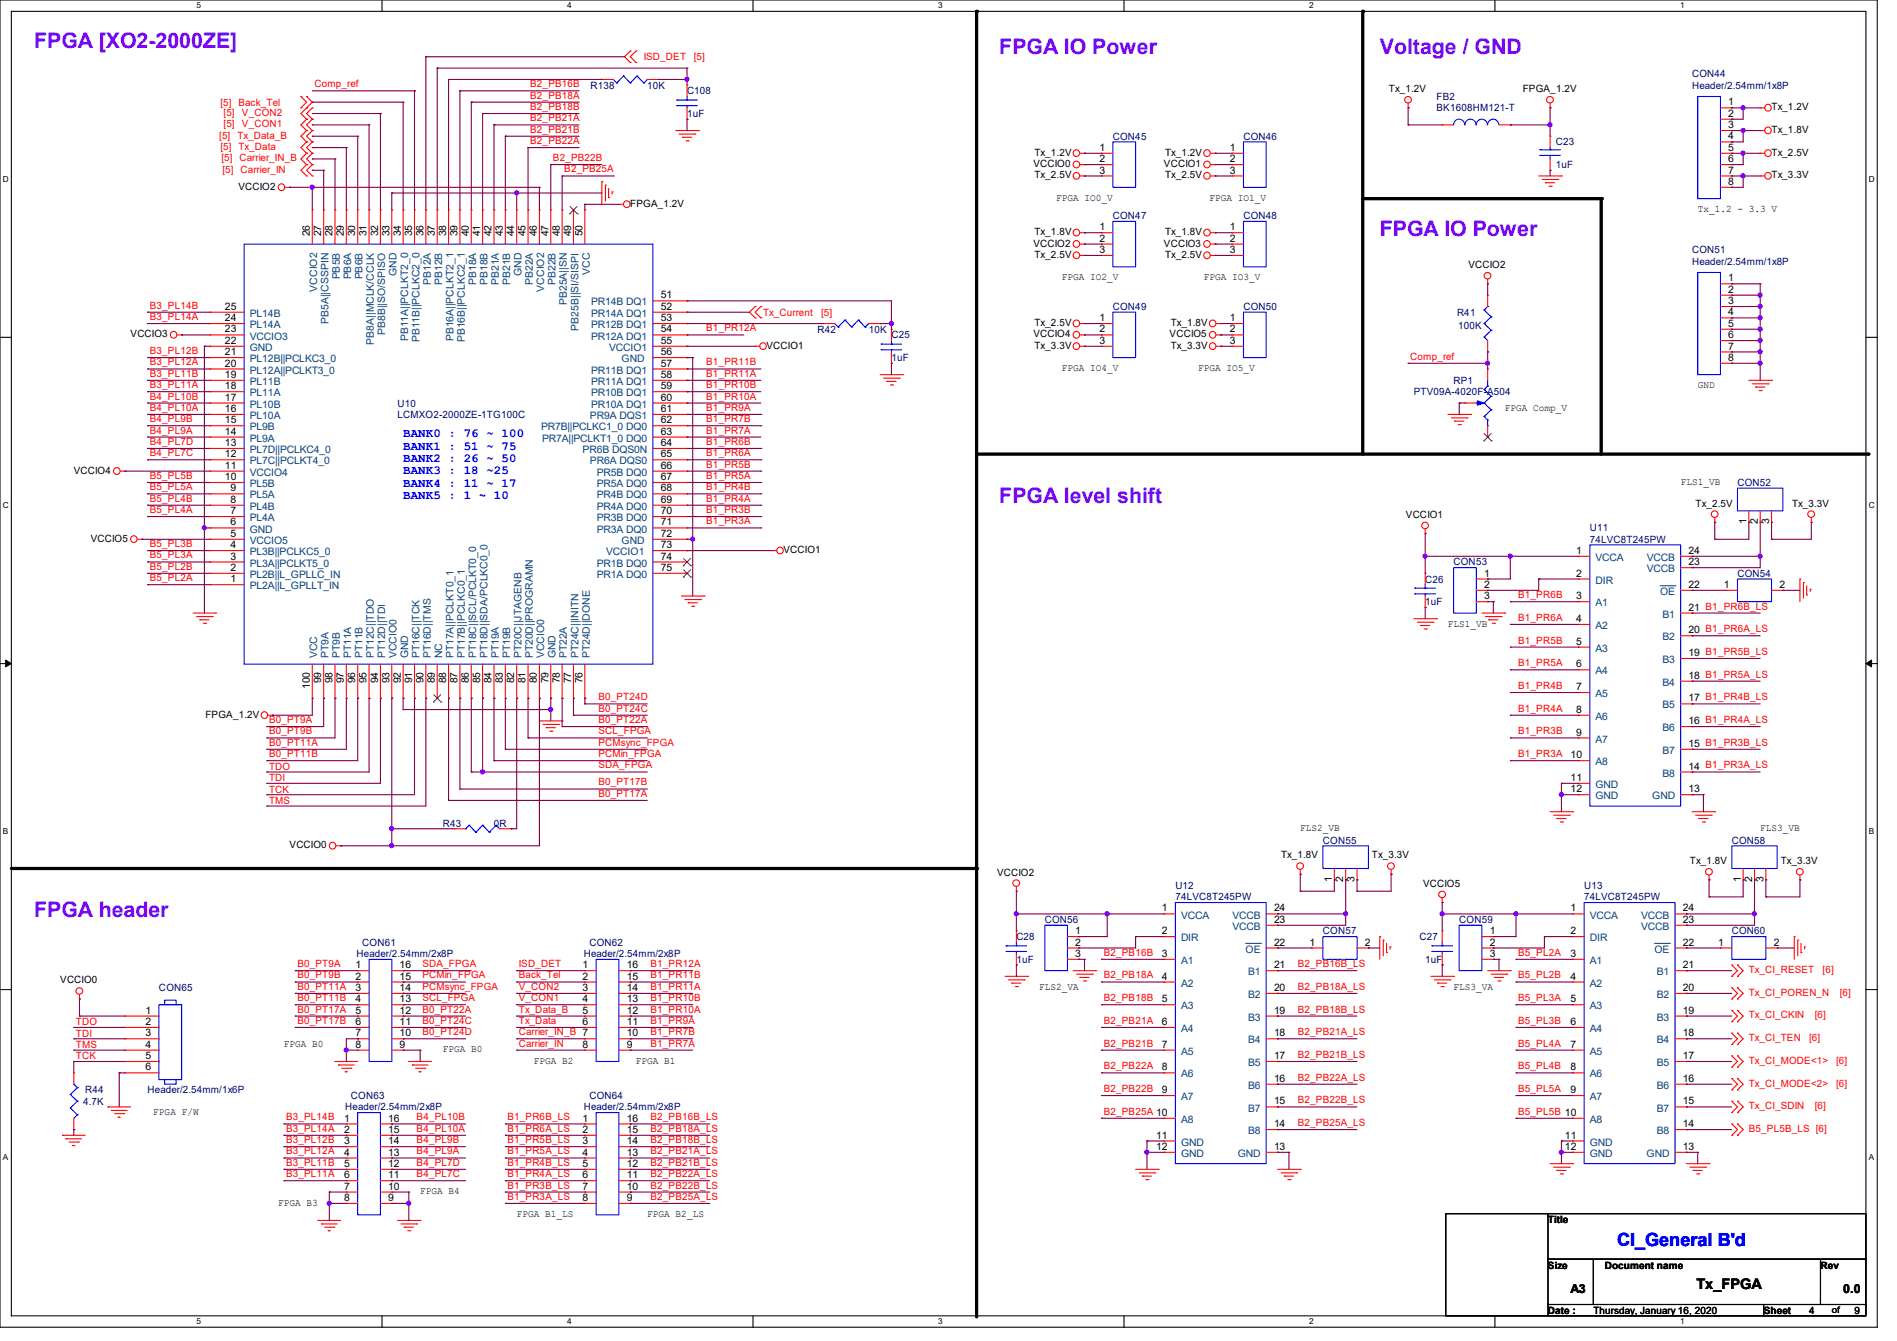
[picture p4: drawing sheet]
<svg xmlns="http://www.w3.org/2000/svg" width="297mm" height="210mm" viewBox="0 0 297 210" stroke-linecap="round" stroke-linejoin="round" font-family="sans-serif">
<defs><g id="words">
<g font-size="3.3" fill="#8000ff">
<text x="5.3" y="7.6">FPGA [XO2-2000ZE]</text>
<text x="156.5" y="8.5">FPGA IO Power</text>
<text x="216" y="8.5">Voltage / GND</text>
<text x="216" y="36.9">FPGA IO Power</text>
<text x="156.5" y="78.7">FPGA level shift</text>
<text x="5.3" y="143.6">FPGA header</text>
</g>
<text font-size="2.8" fill="#00f" x="253.2" y="195.2">CI_General B'd</text>
<text font-size="2.3" x="265.6" y="201.8">Tx_FPGA</text>
<g font-size="1.9" fill="#00f">
<text x="63.1" y="68.5">BANK0 : 76 ~ 100</text>
<text x="63.1" y="70.4">BANK1 : 51 ~ 75</text>
<text x="63.1" y="72.3">BANK2 : 26 ~ 50</text>
<text x="63.1" y="74.3">BANK3 : 18 ~25</text>
<text x="63.1" y="76.2">BANK4 : 11 ~ 17</text>
<text x="63.1" y="78.2">BANK5 : 1 ~ 10</text>
</g>
<g font-size="1.9">
<text x="245.9" y="202.6">A3</text>
<text x="288.6" y="202.6">0.0</text>
</g>
<g font-size="1.6" fill="#f00">
<text x="100.8" y="9.4">ISD_DET</text>
<text x="108.6" y="9.4">[5]</text>
<text x="34.5" y="16.6">[5]</text>
<text x="37.3" y="16.6">Back_Tel</text>
<text x="49.2" y="13.7">Comp_ref</text>
<text x="83" y="17.2">B2_PB18B</text>
<text x="83" y="15.5">B2_PB18A</text>
<text x="83" y="13.7">B2_PB16B</text>
<text x="34.3" y="21.7">[5]</text>
<text x="34.5" y="23.5">[5]</text>
<text x="35" y="18.2">[5]</text>
<text x="35" y="19.9">[5]</text>
<text x="37.2" y="21.7">Tx_Data_B</text>
<text x="37.3" y="23.5">Tx_Data</text>
<text x="37.9" y="18.2">V_CON2</text>
<text x="37.9" y="19.9">V_CON1</text>
<text x="83" y="20.8">B2_PB21B</text>
<text x="83" y="19">B2_PB21A</text>
<text x="83" y="22.6">B2_PB22A</text>
<text x="34.7" y="25.3">[5]</text>
<text x="34.8" y="27.1">[5]</text>
<text x="37.5" y="25.3">Carrier_IN_B</text>
<text x="37.7" y="27.1">Carrier_IN</text>
<text x="86.6" y="25.2">B2_PB22B</text>
<text x="88.3" y="27">B2_PB25A</text>
<text x="23.5" y="48.3">B3_PL14B</text>
<text x="23.5" y="50.1">B3_PL14A</text>
<text x="110.6" y="51.9">B1_PR12A</text>
<text x="119.5" y="49.4">Tx_Current</text>
<text x="128.6" y="49.4">[5]</text>
<text x="23.5" y="59">B3_PL11B</text>
<text x="23.5" y="57.2">B3_PL12A</text>
<text x="23.5" y="55.5">B3_PL12B</text>
<text x="110.6" y="57.2">B1_PR11B</text>
<text x="110.6" y="59">B1_PR11A</text>
<text x="220.8" y="56.3">Comp_ref</text>
<text x="23.5" y="60.8">B3_PL11A</text>
<text x="23.5" y="62.6">B4_PL10B</text>
<text x="23.5" y="64.3">B4_PL10A</text>
<text x="110.6" y="62.6">B1_PR10A</text>
<text x="110.6" y="60.8">B1_PR10B</text>
<text x="110.6" y="64.3">B1_PR9A</text>
<text x="23.5" y="66.1">B4_PL9B</text>
<text x="23.5" y="67.9">B4_PL9A</text>
<text x="23.5" y="69.7">B4_PL7D</text>
<text x="23.5" y="71.5">B4_PL7C</text>
<text x="110.6" y="67.9">B1_PR7A</text>
<text x="110.6" y="71.5">B1_PR6A</text>
<text x="110.6" y="66.1">B1_PR7B</text>
<text x="110.6" y="69.7">B1_PR6B</text>
<text x="23.5" y="76.8">B5_PL5A</text>
<text x="23.5" y="75">B5_PL5B</text>
<text x="110.6" y="75">B1_PR5A</text>
<text x="110.6" y="73.2">B1_PR5B</text>
<text x="110.6" y="76.8">B1_PR4B</text>
<text x="23.5" y="80.3">B5_PL4A</text>
<text x="23.5" y="78.6">B5_PL4B</text>
<text x="110.6" y="78.6">B1_PR4A</text>
<text x="110.6" y="80.3">B1_PR3B</text>
<text x="110.6" y="82.1">B1_PR3A</text>
<text x="23.5" y="89.2">B5_PL2B</text>
<text x="23.5" y="87.5">B5_PL3A</text>
<text x="23.5" y="85.7">B5_PL3B</text>
<text x="23.5" y="91">B5_PL2A</text>
<text x="237.7" y="93.7">B1_PR6B</text>
<text x="237.7" y="97.2">B1_PR6A</text>
<text x="237.7" y="100.8">B1_PR5B</text>
<text x="237.7" y="104.3">B1_PR5A</text>
<text x="237.7" y="107.9">B1_PR4B</text>
<text x="42.1" y="113.2">B0_PT9A</text>
<text x="93.7" y="111.5">B0_PT24C</text>
<text x="93.7" y="113.2">B0_PT22A</text>
<text x="93.7" y="109.7">B0_PT24D</text>
<text x="237.7" y="111.5">B1_PR4A</text>
<text x="42.1" y="115">B0_PT9B</text>
<text x="42.1" y="116.8">B0_PT11A</text>
<text x="42.1" y="118.6">B0_PT11B</text>
<text x="93.7" y="115">SCL_FPGA</text>
<text x="93.7" y="116.8">PCMsync_FPGA</text>
<text x="93.7" y="118.6">PCMin_FPGA</text>
<text x="237.7" y="115">B1_PR3B</text>
<text x="237.7" y="118.6">B1_PR3A</text>
<text x="42.1" y="125.9">TMS</text>
<text x="42.1" y="124.1">TCK</text>
<text x="42.1" y="122.3">TDI</text>
<text x="42.1" y="120.6">TDO</text>
<text x="93.7" y="120.4">SDA_FPGA</text>
<text x="93.7" y="123">B0_PT17B</text>
<text x="93.7" y="124.8">B0_PT17A</text>
<text x="172.8" y="149.7">B2_PB16B</text>
<text x="237.7" y="149.7">B5_PL2A</text>
<text x="46.6" y="151.5">B0_PT9A</text>
<text x="46.6" y="153.2">B0_PT9B</text>
<text x="46.6" y="155">B0_PT11A</text>
<text x="66.1" y="151.5">SDA_FPGA</text>
<text x="66.1" y="153.2">PCMin_FPGA</text>
<text x="66.1" y="155">PCMsync_FPGA</text>
<text x="81.2" y="151.5">ISD_DET</text>
<text x="81.2" y="153.2">Back_Tel</text>
<text x="81.2" y="155">V_CON2</text>
<text x="101.9" y="151.5">B1_PR12A</text>
<text x="101.9" y="153.2">B1_PR11B</text>
<text x="101.9" y="155">B1_PR11A</text>
<text x="172.8" y="153.2">B2_PB18A</text>
<text x="203.2" y="151.5">B2_PB16B_LS</text>
<text x="203.2" y="155">B2_PB18A_LS</text>
<text x="237.7" y="153.2">B5_PL2B</text>
<text x="273.8" y="152.4">Tx_CI_RESET</text>
<text x="273.8" y="156">Tx_CI_POREN_N</text>
<text x="285.4" y="152.4">[6]</text>
<text x="288" y="156">[6]</text>
<text x="11.9" y="160.6">TDO</text>
<text x="46.6" y="156.8">B0_PT11B</text>
<text x="46.6" y="158.6">B0_PT17A</text>
<text x="46.6" y="160.4">B0_PT17B</text>
<text x="66.1" y="156.8">SCL_FPGA</text>
<text x="66.1" y="158.6">B0_PT22A</text>
<text x="66.1" y="160.4">B0_PT24C</text>
<text x="81.2" y="158.6">Tx_Data_B</text>
<text x="81.2" y="156.8">V_CON1</text>
<text x="81.2" y="160.4">Tx_Data</text>
<text x="101.9" y="156.8">B1_PR10B</text>
<text x="101.9" y="158.6">B1_PR10A</text>
<text x="101.9" y="160.4">B1_PR9A</text>
<text x="172.8" y="156.8">B2_PB18B</text>
<text x="172.8" y="160.4">B2_PB21A</text>
<text x="203.2" y="158.6">B2_PB18B_LS</text>
<text x="237.7" y="156.8">B5_PL3A</text>
<text x="237.7" y="160.4">B5_PL3B</text>
<text x="273.8" y="159.5">Tx_CI_CKIN</text>
<text x="284.1" y="159.5">[6]</text>
<text x="11.9" y="162.3">TDI</text>
<text x="11.9" y="164.1">TMS</text>
<text x="11.9" y="165.9">TCK</text>
<text x="66.1" y="162.1">B0_PT24D</text>
<text x="81.2" y="162.1">Carrier_IN_B 7</text>
<text x="81.2" y="163.9">Carrier_IN</text>
<text x="101.9" y="162.1">B1_PR7B</text>
<text x="101.9" y="163.9">B1_PR7A</text>
<text x="172.8" y="163.9">B2_PB21B</text>
<text x="172.8" y="167.5">B2_PB22A</text>
<text x="203.2" y="162.1">B2_PB21A_LS</text>
<text x="203.2" y="165.7">B2_PB21B_LS</text>
<text x="237.7" y="163.9">B5_PL4A</text>
<text x="237.7" y="167.5">B5_PL4B</text>
<text x="273.8" y="163.1">Tx_CI_TEN</text>
<text x="273.8" y="166.6">Tx_CI_MODE&lt;1&gt;</text>
<text x="283.2" y="163.1">[6]</text>
<text x="287.5" y="166.6">[6]</text>
<text x="172.8" y="171">B2_PB22B</text>
<text x="203.2" y="169.2">B2_PB22A_LS</text>
<text x="203.2" y="172.8">B2_PB22B_LS</text>
<text x="237.7" y="171">B5_PL5A</text>
<text x="273.8" y="170.2">Tx_CI_MODE&lt;2&gt;</text>
<text x="273.8" y="173.7">Tx_CI_SDIN</text>
<text x="284.1" y="173.7">[6]</text>
<text x="287.5" y="170.2">[6]</text>
<text x="44.8" y="175.5">B3_PL14B</text>
<text x="44.8" y="177.2">B3_PL14A</text>
<text x="44.8" y="179">B3_PL12B</text>
<text x="65.2" y="175.5">B4_PL10B</text>
<text x="65.2" y="177.2">B4_PL10A</text>
<text x="65.2" y="179">B4_PL9B</text>
<text x="79.5" y="175.5">B1_PR6B_LS</text>
<text x="79.5" y="177.2">B1_PR6A_LS</text>
<text x="79.5" y="179">B1_PR5B_LS</text>
<text x="101.9" y="175.5">B2_PB16B_LS</text>
<text x="101.9" y="177.2">B2_PB18A_LS</text>
<text x="101.9" y="179">B2_PB18B_LS</text>
<text x="172.8" y="174.6">B2_PB25A 10</text>
<text x="203.2" y="176.4">B2_PB25A_LS</text>
<text x="237.7" y="174.6">B5_PL5B 10</text>
<text x="273.8" y="177.3">B5_PL5B_LS [6]</text>
<text x="44.8" y="180.8">B3_PL12A</text>
<text x="44.8" y="182.6">B3_PL11B</text>
<text x="44.8" y="184.4">B3_PL11A</text>
<text x="65.2" y="180.8">B4_PL9A</text>
<text x="65.2" y="182.6">B4_PL7D</text>
<text x="65.2" y="184.4">B4_PL7C</text>
<text x="79.5" y="180.8">B1_PR5A_LS</text>
<text x="79.5" y="182.6">B1_PR4B_LS</text>
<text x="79.5" y="184.4">B1_PR4A_LS</text>
<text x="101.9" y="180.8">B2_PB21A_LS</text>
<text x="101.9" y="182.6">B2_PB21B_LS</text>
<text x="101.9" y="184.4">B2_PB22A_LS</text>
<text x="79.5" y="186.1">B1_PR3B_LS</text>
<text x="79.5" y="187.9">B1_PR3A_LS</text>
<text x="101.9" y="186.1">B2_PB22B_LS</text>
<text x="101.9" y="187.9">B2_PB25A_LS</text>
</g>
<g font-size="1.6" fill="#000080">
<text x="92.5" y="13.9">R138</text>
<text x="101.3" y="13.9">10K</text>
<text x="107.6" y="14.8">C108</text>
<text x="224.9" y="15.7">FB2</text>
<text x="224.9" y="17.4">BK1608HM121-T</text>
<text x="264.9" y="12.1">CON44</text>
<text x="264.9" y="13.9">Header/2.54mm/1x8P</text>
<text x="107.6" y="18.3">1uF</text>
<text x="174.2" y="21.9">CON45</text>
<text x="194.7" y="21.9">CON46</text>
<text x="243.6" y="22.8">C23</text>
<text x="243.6" y="26.3">1uF</text>
<text x="174.2" y="34.3">CON47</text>
<text x="194.7" y="34.3">CON48</text>
<text x="264.9" y="39.7">CON51</text>
<text x="264.9" y="41.4">Header/2.54mm/1x8P</text>
<text x="128" y="52.1">R42</text>
<text x="136" y="52.1">10K</text>
<text x="139.6" y="53">C25</text>
<text x="174.2" y="48.6">CON49</text>
<text x="194.7" y="48.6">CON50</text>
<text x="228.1" y="49.4">R41</text>
<text x="228.3" y="51.6">100K</text>
<text x="139.6" y="56.6">1uF</text>
<text x="62.2" y="65.4">LCMXO2-2000ZE-1TG100C</text>
<text x="62.2" y="63.7">U10</text>
<text x="221.4" y="61.9">PTV09A-4020F-A504</text>
<text x="227.6" y="60.1">RP1</text>
<text x="272" y="76.1">CON52</text>
<text x="248.9" y="83.2">U11</text>
<text x="227.6" y="88.6">CON53</text>
<text x="248.9" y="85">74LVC8T245PW</text>
<text x="223.1" y="91.2">C26</text>
<text x="223.1" y="94.8">1uF</text>
<text x="272" y="90.3">CON54</text>
<text x="69.3" y="129.5">R43</text>
<text x="77.3" y="129.5">0R</text>
<text x="207.1" y="132.1">CON55</text>
<text x="271.1" y="132.1">CON58</text>
<text x="184" y="139.2">U12</text>
<text x="184" y="141">74LVC8T245PW</text>
<text x="248" y="139.2">U13</text>
<text x="248" y="141">74LVC8T245PW</text>
<text x="55.8" y="149.9">Header/2.54mm/2x8P</text>
<text x="56.7" y="148.1">CON61</text>
<text x="91.4" y="149.9">Header/2.54mm/2x8P</text>
<text x="92.3" y="148.1">CON62</text>
<text x="159.1" y="147.2">C28</text>
<text x="163.6" y="144.6">CON56</text>
<text x="207.1" y="146.3">CON57</text>
<text x="222.2" y="147.2">C27</text>
<text x="228.5" y="144.6">CON59</text>
<text x="271.1" y="146.3">CON60</text>
<text x="24.9" y="155.2">CON65</text>
<text x="159.1" y="150.8">1uF</text>
<text x="223.1" y="150.8">1uF</text>
<text x="13" y="173">4.7K</text>
<text x="13.3" y="171.2">R44</text>
<text x="23.1" y="171.2">Header/2.54mm/1x6P</text>
<text x="54.1" y="173.9">Header/2.54mm/2x8P</text>
<text x="54.9" y="172.1">CON63</text>
<text x="91.4" y="173.9">Header/2.54mm/2x8P</text>
<text x="92.3" y="172.1">CON64</text>
</g>
<g font-size="1.6">
<text x="217.5" y="14.4">Tx_1.2V</text>
<text x="238.4" y="14.4">FPGA_1.2V</text>
<text x="270.6" y="16.5">1</text>
<text x="277.4" y="17.3">Tx_1.2V</text>
<text x="172.1" y="23.6">1</text>
<text x="192.6" y="23.6">1</text>
<text x="270.6" y="18.3">2</text>
<text x="270.6" y="20.1">3</text>
<text x="270.6" y="21.8">4</text>
<text x="270.6" y="23.6">5</text>
<text x="277.4" y="20.8">Tx_1.8V</text>
<text x="37.3" y="29.7">VCCIO2</text>
<text x="161.8" y="26.2">VCCIO0</text>
<text x="162" y="24.4">Tx_1.2V</text>
<text x="162" y="27.9">Tx_2.5V</text>
<text x="172.1" y="25.4">2</text>
<text x="172.1" y="27.2">3</text>
<text x="182.2" y="26.2">VCCIO1</text>
<text x="182.4" y="24.4">Tx_1.2V</text>
<text x="182.4" y="27.9">Tx_2.5V</text>
<text x="192.6" y="25.4">2</text>
<text x="192.6" y="27.2">3</text>
<text x="270.6" y="25.4">6</text>
<text x="270.6" y="27.2">7</text>
<text x="270.6" y="29">8</text>
<text x="277.4" y="24.4">Tx_2.5V</text>
<text x="277.4" y="27.9">Tx_3.3V</text>
<text x="98.7" y="32.4">FPGA_1.2V</text>
<text x="165.4" y="31.5">FPGA IO0_V</text>
<text x="189.4" y="31.5">FPGA IO1_V</text>
<text x="265.8" y="33.2">Tx_1.2 - 3.3 V</text>
<text x="48.5" y="37" transform="rotate(-90 48.5 37)">26</text>
<text x="50.3" y="37" transform="rotate(-90 50.3 37)">27</text>
<text x="52.1" y="37" transform="rotate(-90 52.1 37)">28</text>
<text x="53.8" y="37" transform="rotate(-90 53.8 37)">29</text>
<text x="55.6" y="37" transform="rotate(-90 55.6 37)">30</text>
<text x="57.4" y="37" transform="rotate(-90 57.4 37)">31</text>
<text x="59.2" y="37" transform="rotate(-90 59.2 37)">32</text>
<text x="61" y="37" transform="rotate(-90 61 37)">33</text>
<text x="62.7" y="37" transform="rotate(-90 62.7 37)">34</text>
<text x="64.5" y="37" transform="rotate(-90 64.5 37)">35</text>
<text x="66.3" y="37" transform="rotate(-90 66.3 37)">36</text>
<text x="68.1" y="37" transform="rotate(-90 68.1 37)">37</text>
<text x="69.9" y="37" transform="rotate(-90 69.9 37)">38</text>
<text x="71.6" y="37" transform="rotate(-90 71.6 37)">39</text>
<text x="73.4" y="37" transform="rotate(-90 73.4 37)">40</text>
<text x="75.2" y="37" transform="rotate(-90 75.2 37)">41</text>
<text x="77" y="37" transform="rotate(-90 77 37)">42</text>
<text x="78.7" y="37" transform="rotate(-90 78.7 37)">43</text>
<text x="80.5" y="37" transform="rotate(-90 80.5 37)">44</text>
<text x="82.3" y="37" transform="rotate(-90 82.3 37)">45</text>
<text x="84.1" y="37" transform="rotate(-90 84.1 37)">46</text>
<text x="85.9" y="37" transform="rotate(-90 85.9 37)">47</text>
<text x="87.6" y="37" transform="rotate(-90 87.6 37)">48</text>
<text x="89.4" y="37" transform="rotate(-90 89.4 37)">49</text>
<text x="91.2" y="37" transform="rotate(-90 91.2 37)">50</text>
<text x="161.8" y="38.6">VCCIO2</text>
<text x="162" y="36.8">Tx_1.8V</text>
<text x="162" y="40.4">Tx_2.5V</text>
<text x="172.1" y="36.1">1</text>
<text x="172.1" y="37.8">2</text>
<text x="172.1" y="39.6">3</text>
<text x="182.2" y="38.6">VCCIO3</text>
<text x="182.4" y="36.8">Tx_1.8V</text>
<text x="182.4" y="40.4">Tx_2.5V</text>
<text x="192.6" y="36.1">1</text>
<text x="192.6" y="37.8">2</text>
<text x="192.6" y="39.6">3</text>
<text x="229.9" y="42">VCCIO2</text>
<text x="103.5" y="46.7">51</text>
<text x="166.2" y="43.9">FPGA IO2_V</text>
<text x="188.5" y="43.9">FPGA IO3_V</text>
<text x="270.6" y="44.1">1</text>
<text x="270.6" y="45.8">2</text>
<text x="270.6" y="47.6">3</text>
<text x="20.4" y="52.8">VCCIO3</text>
<text x="35.2" y="53.8">22</text>
<text x="35.2" y="52.1">23</text>
<text x="35.2" y="50.3">24</text>
<text x="35.2" y="48.5">25</text>
<text x="103.5" y="48.5">52</text>
<text x="103.5" y="50.3">53</text>
<text x="103.5" y="52.1">54</text>
<text x="103.5" y="53.8">55</text>
<text x="161.8" y="52.8">VCCIO4</text>
<text x="162" y="51.1">Tx_2.5V</text>
<text x="172.1" y="50.3">1</text>
<text x="172.1" y="52.1">2</text>
<text x="172.1" y="53.8">3</text>
<text x="183.1" y="52.8">VCCIO5</text>
<text x="183.3" y="51.1">Tx_1.8V</text>
<text x="192.6" y="50.3">1</text>
<text x="192.6" y="52.1">2</text>
<text x="192.6" y="53.8">3</text>
<text x="270.6" y="49.4">4</text>
<text x="270.6" y="51.2">5</text>
<text x="270.6" y="53">6</text>
<text x="35.2" y="59.2">19</text>
<text x="35.2" y="57.4">20</text>
<text x="35.2" y="55.6">21</text>
<text x="103.5" y="55.6">56</text>
<text x="103.5" y="57.4">57</text>
<text x="103.5" y="59.2">58</text>
<text x="120" y="54.6">VCCIO1</text>
<text x="162" y="54.6">Tx_3.3V</text>
<text x="166.2" y="58.1">FPGA IO4_V</text>
<text x="183.3" y="54.6">Tx_3.3V</text>
<text x="187.6" y="58.1">FPGA IO5_V</text>
<text x="270.6" y="54.7">7</text>
<text x="270.6" y="56.5">8</text>
<text x="35.2" y="64.5">16</text>
<text x="35.2" y="62.7">17</text>
<text x="35.2" y="61">18</text>
<text x="103.5" y="61">59</text>
<text x="103.5" y="62.7">60</text>
<text x="103.5" y="64.5">61</text>
<text x="235.6" y="64.3">FPGA Comp_V</text>
<text x="265.8" y="60.8">GND</text>
<text x="35.2" y="71.6">12</text>
<text x="35.2" y="69.9">13</text>
<text x="35.2" y="68.1">14</text>
<text x="35.2" y="66.3">15</text>
<text x="103.5" y="66.3">62</text>
<text x="103.5" y="68.1">63</text>
<text x="103.5" y="69.9">64</text>
<text x="103.5" y="71.6">65</text>
<text x="11.6" y="74.2">VCCIO4</text>
<text x="35.2" y="75.2">10</text>
<text x="35.2" y="73.4">11</text>
<text x="36.1" y="77">9</text>
<text x="103.5" y="73.4">66</text>
<text x="103.5" y="75.2">67</text>
<text x="103.5" y="77">68</text>
<text x="263.1" y="75.9">FLS1_VB</text>
<text x="36.1" y="82.3">6</text>
<text x="36.1" y="80.5">7</text>
<text x="36.1" y="78.7">8</text>
<text x="103.5" y="78.7">69</text>
<text x="103.5" y="80.5">70</text>
<text x="103.5" y="82.3">71</text>
<text x="220.1" y="81.1">VCCIO1</text>
<text x="265.5" y="79.3">Tx_2.5V</text>
<text x="273.4" y="82.1" transform="rotate(-90 273.4 82.1)">1</text>
<text x="275.2" y="82.1" transform="rotate(-90 275.2 82.1)">2</text>
<text x="277" y="82.1" transform="rotate(-90 277 82.1)">3</text>
<text x="280.6" y="79.3">Tx_3.3V</text>
<text x="14.2" y="84.8">VCCIO5</text>
<text x="36.1" y="89.4">2</text>
<text x="36.1" y="87.6">3</text>
<text x="36.1" y="85.9">4</text>
<text x="36.1" y="84.1">5</text>
<text x="103.5" y="84.1">72</text>
<text x="103.5" y="85.9">73</text>
<text x="103.5" y="87.6">74</text>
<text x="103.5" y="89.4">75</text>
<text x="122.7" y="86.6">VCCIO1</text>
<text x="246.8" y="86.7">1</text>
<text x="264.4" y="88.5">23</text>
<text x="264.4" y="86.7">24</text>
<text x="36.1" y="91.2">1</text>
<text x="232.4" y="90.3">1</text>
<text x="232.4" y="92.1">2</text>
<text x="232.4" y="93.9">3</text>
<text x="246.8" y="90.3">2</text>
<text x="246.8" y="93.9">3</text>
<text x="264.4" y="95.6">21 B1_PR6B_LS</text>
<text x="264.4" y="92.1">22</text>
<text x="269.9" y="92.1">1</text>
<text x="278.6" y="92.1">2</text>
<text x="226.7" y="98.1">FLS1_VB</text>
<text x="246.8" y="97.4">4</text>
<text x="246.8" y="101">5</text>
<text x="264.4" y="99.2">20 B1_PR6A_LS</text>
<text x="48.5" y="107.9" transform="rotate(-90 48.5 107.9)">100</text>
<text x="50.3" y="107" transform="rotate(-90 50.3 107)">99</text>
<text x="52.1" y="107" transform="rotate(-90 52.1 107)">98</text>
<text x="53.8" y="107" transform="rotate(-90 53.8 107)">97</text>
<text x="55.6" y="107" transform="rotate(-90 55.6 107)">96</text>
<text x="57.4" y="107" transform="rotate(-90 57.4 107)">95</text>
<text x="59.2" y="107" transform="rotate(-90 59.2 107)">94</text>
<text x="61" y="107" transform="rotate(-90 61 107)">93</text>
<text x="62.7" y="107" transform="rotate(-90 62.7 107)">92</text>
<text x="64.5" y="107" transform="rotate(-90 64.5 107)">91</text>
<text x="66.3" y="107" transform="rotate(-90 66.3 107)">90</text>
<text x="68.1" y="107" transform="rotate(-90 68.1 107)">89</text>
<text x="69.9" y="107" transform="rotate(-90 69.9 107)">88</text>
<text x="71.6" y="107" transform="rotate(-90 71.6 107)">87</text>
<text x="73.4" y="107" transform="rotate(-90 73.4 107)">86</text>
<text x="75.2" y="107" transform="rotate(-90 75.2 107)">85</text>
<text x="77" y="107" transform="rotate(-90 77 107)">84</text>
<text x="78.7" y="107" transform="rotate(-90 78.7 107)">83</text>
<text x="80.5" y="107" transform="rotate(-90 80.5 107)">82</text>
<text x="82.3" y="107" transform="rotate(-90 82.3 107)">81</text>
<text x="84.1" y="107" transform="rotate(-90 84.1 107)">80</text>
<text x="85.9" y="107" transform="rotate(-90 85.9 107)">79</text>
<text x="87.6" y="107" transform="rotate(-90 87.6 107)">78</text>
<text x="89.4" y="107" transform="rotate(-90 89.4 107)">77</text>
<text x="91.2" y="107" transform="rotate(-90 91.2 107)">76</text>
<text x="246.8" y="104.5">6</text>
<text x="264.4" y="102.7">19 B1_PR5B_LS</text>
<text x="264.4" y="106.3">18 B1_PR5A_LS</text>
<text x="32.2" y="112.4">FPGA_1.2V</text>
<text x="246.8" y="108.1">7</text>
<text x="246.8" y="111.6">8</text>
<text x="264.4" y="109.9">17 B1_PR4B_LS</text>
<text x="264.4" y="113.4">16 B1_PR4A_LS</text>
<text x="245.9" y="118.7">10</text>
<text x="246.8" y="115.2">9</text>
<text x="264.4" y="117">15 B1_PR3B_LS</text>
<text x="245.9" y="122.3">11</text>
<text x="245.9" y="124.1">12</text>
<text x="264.4" y="124.1">13</text>
<text x="264.4" y="120.5">14 B1_PR3A_LS</text>
<text x="203.6" y="130.1">FLS2_VB</text>
<text x="275.6" y="130.1">FLS3_VB</text>
<text x="45.3" y="132.8">VCCIO0</text>
<text x="156.1" y="137.1">VCCIO2</text>
<text x="200.6" y="134.4">Tx_1.8V</text>
<text x="214.8" y="134.4">Tx_3.3V</text>
<text x="264.6" y="135.3">Tx_1.8V</text>
<text x="278.8" y="135.3">Tx_3.3V</text>
<text x="181.9" y="142.8">1</text>
<text x="199.5" y="142.8">24</text>
<text x="208.5" y="138.1" transform="rotate(-90 208.5 138.1)">1</text>
<text x="210.3" y="138.1" transform="rotate(-90 210.3 138.1)">2</text>
<text x="212.1" y="138.1" transform="rotate(-90 212.1 138.1)">3</text>
<text x="222.8" y="138.9">VCCIO5</text>
<text x="245.9" y="142.8">1</text>
<text x="263.5" y="142.8">24</text>
<text x="272.5" y="138.1" transform="rotate(-90 272.5 138.1)">1</text>
<text x="274.3" y="138.1" transform="rotate(-90 274.3 138.1)">2</text>
<text x="276.1" y="138.1" transform="rotate(-90 276.1 138.1)">3</text>
<text x="168.4" y="146.3">1</text>
<text x="168.4" y="148.1">2</text>
<text x="168.4" y="149.9">3</text>
<text x="181.9" y="146.3">2</text>
<text x="181.9" y="149.9">3</text>
<text x="199.5" y="148.1">22</text>
<text x="199.5" y="144.5">23</text>
<text x="205" y="148.1">1</text>
<text x="213.7" y="148.1">2</text>
<text x="233.3" y="146.3">1</text>
<text x="233.3" y="148.1">2</text>
<text x="233.3" y="149.9">3</text>
<text x="245.9" y="146.3">2</text>
<text x="245.9" y="149.9">3</text>
<text x="263.5" y="148.1">22</text>
<text x="263.5" y="144.5">23</text>
<text x="269" y="148.1">1</text>
<text x="277.7" y="148.1">2</text>
<text x="9.4" y="154">VCCIO0</text>
<text x="55.7" y="151.6">1</text>
<text x="55.7" y="153.4">2</text>
<text x="55.7" y="155.2">3</text>
<text x="62.6" y="155.2">14</text>
<text x="62.6" y="153.4">15</text>
<text x="62.6" y="151.6">16</text>
<text x="91.2" y="151.6">1</text>
<text x="91.2" y="153.4">2</text>
<text x="91.2" y="155.2">3</text>
<text x="98.1" y="155.2">14</text>
<text x="98.1" y="153.4">15</text>
<text x="98.1" y="151.6">16</text>
<text x="162.7" y="155">FLS2_VA</text>
<text x="181.9" y="153.4">4</text>
<text x="199.5" y="151.6">21</text>
<text x="199.5" y="155.2">20</text>
<text x="227.6" y="155">FLS3_VA</text>
<text x="245.9" y="153.4">4</text>
<text x="263.5" y="151.6">21</text>
<text x="263.5" y="155.2">20</text>
<text x="22.8" y="158.8">1</text>
<text x="22.8" y="160.5">2</text>
<text x="55.7" y="157">4</text>
<text x="55.7" y="158.8">5</text>
<text x="55.7" y="160.5">6</text>
<text x="62.6" y="160.5">11</text>
<text x="62.6" y="158.8">12</text>
<text x="62.6" y="157">13</text>
<text x="91.2" y="157">4</text>
<text x="91.2" y="158.8">5</text>
<text x="91.2" y="160.5">6</text>
<text x="98.1" y="160.5">11</text>
<text x="98.1" y="158.8">12</text>
<text x="98.1" y="157">13</text>
<text x="181.9" y="157">5</text>
<text x="181.9" y="160.5">6</text>
<text x="199.5" y="158.8">19</text>
<text x="245.9" y="157">5</text>
<text x="245.9" y="160.5">6</text>
<text x="263.5" y="158.8">19</text>
<text x="22.8" y="162.3">3</text>
<text x="22.8" y="164.1">4</text>
<text x="22.8" y="165.9">5</text>
<text x="22.8" y="167.6">6</text>
<text x="44.4" y="163.9">FPGA B0</text>
<text x="55.7" y="162.3">7</text>
<text x="55.7" y="164.1">8</text>
<text x="62.6" y="164.1">9</text>
<text x="62.6" y="162.3">10</text>
<text x="69.3" y="164.8">FPGA B0</text>
<text x="83.6" y="166.6">FPGA B2</text>
<text x="91.2" y="164.1">8</text>
<text x="98.1" y="164.1">9</text>
<text x="98.1" y="162.3">10</text>
<text x="99.6" y="166.6">FPGA B1</text>
<text x="181.9" y="164.1">7</text>
<text x="181.9" y="167.6">8</text>
<text x="199.5" y="162.3">18</text>
<text x="199.5" y="165.9">17</text>
<text x="245.9" y="164.1">7</text>
<text x="245.9" y="167.6">8</text>
<text x="263.5" y="162.3">18</text>
<text x="263.5" y="165.9">17</text>
<text x="181.9" y="171.2">9</text>
<text x="199.5" y="169.4">16</text>
<text x="199.5" y="173">15</text>
<text x="245.9" y="171.2">9</text>
<text x="263.5" y="169.4">16</text>
<text x="263.5" y="173">15</text>
<text x="24" y="174.6">FPGA F/W</text>
<text x="53.9" y="175.6">1</text>
<text x="53.9" y="177.4">2</text>
<text x="53.9" y="179.2">3</text>
<text x="60.8" y="179.2">14</text>
<text x="60.8" y="177.4">15</text>
<text x="60.8" y="175.6">16</text>
<text x="91.2" y="175.6">1</text>
<text x="91.2" y="177.4">2</text>
<text x="91.2" y="179.2">3</text>
<text x="98.1" y="179.2">14</text>
<text x="98.1" y="177.4">15</text>
<text x="98.1" y="175.6">16</text>
<text x="181" y="178.3">11</text>
<text x="199.5" y="176.5">14</text>
<text x="245" y="178.3">11</text>
<text x="263.5" y="176.5">14</text>
<text x="53.9" y="181">4</text>
<text x="53.9" y="182.8">5</text>
<text x="53.9" y="184.5">6</text>
<text x="60.8" y="184.5">11</text>
<text x="60.8" y="182.8">12</text>
<text x="60.8" y="181">13</text>
<text x="91.2" y="181">4</text>
<text x="91.2" y="182.8">5</text>
<text x="91.2" y="184.5">6</text>
<text x="98.1" y="184.5">11</text>
<text x="98.1" y="182.8">12</text>
<text x="98.1" y="181">13</text>
<text x="181" y="180.1">12</text>
<text x="199.5" y="180.1">13</text>
<text x="245" y="180.1">12</text>
<text x="263.5" y="180.1">13</text>
<text x="43.6" y="188.8">FPGA B3</text>
<text x="53.9" y="186.3">7</text>
<text x="53.9" y="188.1">8</text>
<text x="60.8" y="188.1">9</text>
<text x="60.8" y="186.3">10</text>
<text x="65.8" y="187">FPGA B4</text>
<text x="80.9" y="190.6">FPGA B1_LS</text>
<text x="91.2" y="186.3">7</text>
<text x="91.2" y="188.1">8</text>
<text x="98.1" y="188.1">9</text>
<text x="98.1" y="186.3">10</text>
<text x="101.3" y="190.6">FPGA B2_LS</text>
<text x="242.4" y="191.6">Title</text>
<text x="242.4" y="198.7">Size</text>
<text x="251.2" y="198.7">Document name</text>
<text x="285" y="198.7">Rev</text>
<text x="242.4" y="205.8">Date :</text>
<text x="249.5" y="205.7">Thursday, January 16, 2020</text>
<text x="276.1" y="205.8">Sheet</text>
<text x="283.3" y="205.7">4</text>
<text x="290.4" y="205.7">9</text>
</g>
<g font-size="1.6" fill="#004080">
<text x="49.7" y="45.7" transform="rotate(-90 49.7 45.7)">VCCIO2</text>
<text x="53.2" y="43.8" transform="rotate(-90 53.2 43.8)">PB5B</text>
<text x="55" y="43.8" transform="rotate(-90 55 43.8)">PB6A</text>
<text x="56.8" y="43.8" transform="rotate(-90 56.8 43.8)">PB6B</text>
<text x="62.1" y="43.2" transform="rotate(-90 62.1 43.2)">GND</text>
<text x="67.4" y="44.7" transform="rotate(-90 67.4 44.7)">PB12A</text>
<text x="69.2" y="44.7" transform="rotate(-90 69.2 44.7)">PB12B</text>
<text x="74.6" y="44.7" transform="rotate(-90 74.6 44.7)">PB18A</text>
<text x="76.3" y="44.7" transform="rotate(-90 76.3 44.7)">PB18B</text>
<text x="78.1" y="44.7" transform="rotate(-90 78.1 44.7)">PB21A</text>
<text x="79.9" y="44.7" transform="rotate(-90 79.9 44.7)">PB21B</text>
<text x="81.7" y="43.2" transform="rotate(-90 81.7 43.2)">GND</text>
<text x="83.4" y="44.7" transform="rotate(-90 83.4 44.7)">PB22A</text>
<text x="85.2" y="45.7" transform="rotate(-90 85.2 45.7)">VCCIO2</text>
<text x="87" y="44.7" transform="rotate(-90 87 44.7)">PB22B</text>
<text x="88.8" y="47.8" transform="rotate(-90 88.8 47.8)">PB25A||SN</text>
<text x="92.3" y="43.1" transform="rotate(-90 92.3 43.1)">VCC</text>
<text x="92.5" y="47.8">PR14B DQ1</text>
<text x="39.1" y="53.2">VCCIO3</text>
<text x="39.1" y="51.4">PL14A</text>
<text x="39.1" y="49.6">PL14B</text>
<text x="51.4" y="50.8" transform="rotate(-90 51.4 50.8)">PB5A||CSSPIN</text>
<text x="58.5" y="54" transform="rotate(-90 58.5 54)">PB8A||MCLK/CCLK</text>
<text x="60.3" y="52.5" transform="rotate(-90 60.3 52.5)">PB8B||SO/SPISO</text>
<text x="63.9" y="53.5" transform="rotate(-90 63.9 53.5)">PB11A||PCLKT2_0</text>
<text x="65.7" y="53.6" transform="rotate(-90 65.7 53.6)">PB11B||PCLKC2_0</text>
<text x="71" y="53.5" transform="rotate(-90 71 53.5)">PB16A||PCLKT2_1</text>
<text x="72.8" y="53.6" transform="rotate(-90 72.8 53.6)">PB16B||PCLKC2_1</text>
<text x="90.6" y="51.8" transform="rotate(-90 90.6 51.8)">PB25B||SI/SISPI</text>
<text x="92.5" y="49.6">PR14A DQ1</text>
<text x="92.5" y="51.4">PR12B DQ1</text>
<text x="92.5" y="53.2">PR12A DQ1</text>
<text x="39.1" y="58.5">PL12A||PCLKT3_0</text>
<text x="39.1" y="56.7">PL12B||PCLKC3_0</text>
<text x="39.1" y="54.9">GND</text>
<text x="92.5" y="58.5">PR11B DQ1</text>
<text x="95.4" y="54.9">VCCIO1</text>
<text x="97.3" y="56.7">GND</text>
<text x="39.1" y="65.6">PL10A</text>
<text x="39.1" y="63.8">PL10B</text>
<text x="39.1" y="62.1">PL11A</text>
<text x="39.1" y="60.3">PL11B</text>
<text x="92.4" y="65.6">PR9A DQS1</text>
<text x="92.5" y="60.3">PR11A DQ1</text>
<text x="92.5" y="62.1">PR10B DQ1</text>
<text x="92.5" y="63.8">PR10A DQ1</text>
<text x="39.1" y="71">PL7D||PCLKC4_0</text>
<text x="39.1" y="69.2">PL9A</text>
<text x="39.1" y="67.4">PL9B</text>
<text x="84.7" y="67.4">PR7B||PCLKC1_0 DQ0</text>
<text x="84.9" y="69.2">PR7A||PCLKT1_0 DQ0</text>
<text x="91.2" y="71">PR6B DQS0N</text>
<text x="39.1" y="76.3">PL5B</text>
<text x="39.1" y="74.5">VCCIO4</text>
<text x="39.1" y="72.7">PL7C||PCLKT4_0</text>
<text x="92.4" y="72.7">PR6A DQS0</text>
<text x="93.4" y="74.5">PR5B DQ0</text>
<text x="93.4" y="76.3">PR5A DQ0</text>
<text x="39.1" y="83.4">GND</text>
<text x="39.1" y="81.6">PL4A</text>
<text x="39.1" y="79.8">PL4B</text>
<text x="39.1" y="78.1">PL5A</text>
<text x="93.4" y="78.1">PR4B DQ0</text>
<text x="93.4" y="79.8">PR4A DQ0</text>
<text x="93.4" y="81.6">PR3B DQ0</text>
<text x="93.4" y="83.4">PR3A DQ0</text>
<text x="39.1" y="88.7">PL3A||PCLKT5_0</text>
<text x="39.1" y="87">PL3B||PCLKC5_0</text>
<text x="39.1" y="85.2">VCCIO5</text>
<text x="93.4" y="88.7">PR1B DQ0</text>
<text x="94.9" y="87">VCCIO1</text>
<text x="97.3" y="85.2">GND</text>
<text x="249.8" y="87.8">VCCA</text>
<text x="257.8" y="89.6">VCCB</text>
<text x="257.8" y="87.8">VCCB</text>
<text x="39.1" y="92.3">PL2A||L_GPLLT_IN</text>
<text x="39.1" y="90.5">PL2B||L_GPLLC_IN</text>
<text x="93.4" y="90.5">PR1A DQ0</text>
<text x="249.8" y="91.4">DIR</text>
<text x="249.8" y="95">A1</text>
<text x="259.9" y="93.2">OE</text>
<text x="249.8" y="98.5">A2</text>
<text x="260.3" y="96.7">B1</text>
<text x="260.3" y="100.3">B2</text>
<text x="49.7" y="103.1" transform="rotate(-90 49.7 103.1)">VCC</text>
<text x="51.4" y="103.1" transform="rotate(-90 51.4 103.1)">PT9A</text>
<text x="53.2" y="103.1" transform="rotate(-90 53.2 103.1)">PT9B</text>
<text x="55" y="103.1" transform="rotate(-90 55 103.1)">PT11A</text>
<text x="56.8" y="103.1" transform="rotate(-90 56.8 103.1)">PT11B</text>
<text x="58.5" y="103.1" transform="rotate(-90 58.5 103.1)">PT12C||TDO</text>
<text x="60.3" y="103.1" transform="rotate(-90 60.3 103.1)">PT12D||TDI</text>
<text x="62.1" y="103.1" transform="rotate(-90 62.1 103.1)">VCCIO0</text>
<text x="63.9" y="103.1" transform="rotate(-90 63.9 103.1)">GND</text>
<text x="65.7" y="103.1" transform="rotate(-90 65.7 103.1)">PT16C||TCK</text>
<text x="67.4" y="103.1" transform="rotate(-90 67.4 103.1)">PT16D||TMS</text>
<text x="69.2" y="103.1" transform="rotate(-90 69.2 103.1)">NC</text>
<text x="71" y="103.1" transform="rotate(-90 71 103.1)">PT17A||PCLKT0_1</text>
<text x="72.8" y="103.1" transform="rotate(-90 72.8 103.1)">PT17B||PCLKC0_1</text>
<text x="74.6" y="103.1" transform="rotate(-90 74.6 103.1)">PT18C||SCL/PCLKT0_0</text>
<text x="76.3" y="103.1" transform="rotate(-90 76.3 103.1)">PT18D||SDA/PCLKC0_0</text>
<text x="78.1" y="103.1" transform="rotate(-90 78.1 103.1)">PT19A</text>
<text x="79.9" y="103.1" transform="rotate(-90 79.9 103.1)">PT19B</text>
<text x="81.7" y="103.1" transform="rotate(-90 81.7 103.1)">PT20C||JTAGENB</text>
<text x="83.4" y="103.1" transform="rotate(-90 83.4 103.1)">PT20D||PROGRAMN</text>
<text x="85.2" y="103.1" transform="rotate(-90 85.2 103.1)">VCCIO0</text>
<text x="87" y="103.1" transform="rotate(-90 87 103.1)">GND</text>
<text x="88.8" y="103.1" transform="rotate(-90 88.8 103.1)">PT22A</text>
<text x="90.6" y="103.1" transform="rotate(-90 90.6 103.1)">PT24C||INITN</text>
<text x="92.3" y="103.1" transform="rotate(-90 92.3 103.1)">PT24D||DONE</text>
<text x="249.8" y="102.1">A3</text>
<text x="249.8" y="105.6">A4</text>
<text x="260.3" y="103.8">B3</text>
<text x="260.3" y="107.4">B4</text>
<text x="249.8" y="109.2">A5</text>
<text x="249.8" y="112.7">A6</text>
<text x="260.3" y="111">B5</text>
<text x="249.8" y="116.3">A7</text>
<text x="249.8" y="119.8">A8</text>
<text x="260.3" y="114.5">B6</text>
<text x="260.3" y="118.1">B7</text>
<text x="249.8" y="123.4">GND</text>
<text x="249.8" y="125.2">GND</text>
<text x="258.7" y="125.2">GND</text>
<text x="260.3" y="121.6">B8</text>
<text x="184.9" y="143.9">VCCA</text>
<text x="193" y="143.9">VCCB</text>
<text x="248.9" y="143.9">VCCA</text>
<text x="257" y="143.9">VCCB</text>
<text x="184.9" y="147.4">DIR</text>
<text x="193" y="145.6">VCCB</text>
<text x="195" y="149.2">OE</text>
<text x="248.9" y="147.4">DIR</text>
<text x="257" y="145.6">VCCB</text>
<text x="259" y="149.2">OE</text>
<text x="184.9" y="151">A1</text>
<text x="184.9" y="154.5">A2</text>
<text x="195.4" y="152.7">B1</text>
<text x="248.9" y="151">A1</text>
<text x="248.9" y="154.5">A2</text>
<text x="259.4" y="152.7">B1</text>
<text x="184.9" y="158.1">A3</text>
<text x="184.9" y="161.6">A4</text>
<text x="195.4" y="156.3">B2</text>
<text x="195.4" y="159.9">B3</text>
<text x="248.9" y="158.1">A3</text>
<text x="248.9" y="161.6">A4</text>
<text x="259.4" y="156.3">B2</text>
<text x="259.4" y="159.9">B3</text>
<text x="184.9" y="165.2">A5</text>
<text x="195.4" y="163.4">B4</text>
<text x="195.4" y="167">B5</text>
<text x="248.9" y="165.2">A5</text>
<text x="259.4" y="163.4">B4</text>
<text x="259.4" y="167">B5</text>
<text x="184.9" y="168.7">A6</text>
<text x="184.9" y="172.3">A7</text>
<text x="195.4" y="170.5">B6</text>
<text x="248.9" y="168.7">A6</text>
<text x="248.9" y="172.3">A7</text>
<text x="259.4" y="170.5">B6</text>
<text x="184.9" y="175.9">A8</text>
<text x="184.9" y="179.4">GND</text>
<text x="195.4" y="174.1">B7</text>
<text x="195.4" y="177.6">B8</text>
<text x="248.9" y="175.9">A8</text>
<text x="248.9" y="179.4">GND</text>
<text x="259.4" y="174.1">B7</text>
<text x="259.4" y="177.6">B8</text>
<text x="184.9" y="181.2">GND</text>
<text x="193.8" y="181.2">GND</text>
<text x="248.9" y="181.2">GND</text>
<text x="257.8" y="181.2">GND</text>
</g>
<text font-size="1.4" x="286.8" y="205.6">of</text>
<g font-size="1.3">
<text x="30.8" y="1.3">5</text>
<text x="88.8" y="1.3">4</text>
<text x="146.9" y="1.3">3</text>
<text x="205" y="1.3">2</text>
<text x="263.1" y="1.3">1</text>
<text x=".5" y="28.4">D</text>
<text x="292.6" y="28.4">D</text>
<text x=".5" y="79.5">C</text>
<text x="292.6" y="79.5">C</text>
<text x=".5" y="130.6">B</text>
<text x="292.6" y="130.6">B</text>
<text x=".5" y="181.7">A</text>
<text x="292.6" y="181.7">A</text>
<text x="30.8" y="207.4">5</text>
<text x="88.8" y="207.4">4</text>
<text x="146.9" y="207.4">3</text>
<text x="205" y="207.4">2</text>
<text x="263.1" y="207.4">1</text>
</g>
</g></defs>
<path d="M0 0h293.9v207.9h-293.9zM1.8 1.8h290.3v204.3h-290.3z" fill="none" stroke="#000" stroke-width=".17"/>
<g fill="#fff">
<path d="M30.8 .2h.7v1.4h-.7z"/>
<path d="M30.8 206.2h.7v1.4h-.7z"/>
</g>
<path d="M59.8 0v1.8M59.8 206.1v1.8" fill="none" stroke="#000" stroke-width=".17"/>
<g fill="#fff">
<path d="M88.8 .2h.7v1.4h-.7z"/>
<path d="M88.8 206.2h.7v1.4h-.7z"/>
</g>
<path d="M117.9 0v1.8M117.9 206.1v1.8" fill="none" stroke="#000" stroke-width=".17"/>
<g fill="#fff">
<path d="M146.9 .2h.7v1.4h-.7z"/>
<path d="M146.9 206.2h.7v1.4h-.7z"/>
</g>
<path d="M176 0v1.8M176 206.1v1.8" fill="none" stroke="#000" stroke-width=".17"/>
<g fill="#fff">
<path d="M205 .2h.7v1.4h-.7z"/>
<path d="M205 206.2h.7v1.4h-.7z"/>
</g>
<path d="M234.1 0v1.8M234.1 206.1v1.8" fill="none" stroke="#000" stroke-width=".17"/>
<g fill="#fff">
<path d="M263.1 .2h.6v1.4h-.6z"/>
<path d="M263.1 206.2h.6v1.4h-.6z"/>
<path d="M.5 27.3h.9v1.4h-.9z"/>
<path d="M292.6 27.3h.9v1.4h-.9z"/>
<path d="M.5 78.4h.9v1.4h-.9z"/>
<path d="M292.6 78.4h.9v1.4h-.9z"/>
</g>
<path d="M0 52.8h1.8M292.1 52.8h1.8" fill="none" stroke="#000" stroke-width=".17"/>
<g fill="#fff">
<path d="M.5 129.5h.8v1.4h-.8z"/>
<path d="M292.6 129.5h.8v1.4h-.8z"/>
</g>
<path d="M0 103.9h1.8M292.1 103.9h1.8" fill="none" stroke="#000" stroke-width=".17"/>
<path d="M.9 103.4l.9 .5-.9 .5zM292.1 103.9l.9-.5v1z" fill="#000" stroke="#000" stroke-width=".16"/>
<g fill="#fff">
<path d="M.5 180.5h.8v1.4h-.8z"/>
<path d="M292.6 180.5h.8v1.4h-.8z"/>
</g>
<path d="M0 155h1.8M292.1 155h1.8M226.4 190.1h65.7v16h-65.7zM242.4 190.1v16M242.4 197.2h49.7M249.5 197.2v7.1M285 197.2v7.1M242.4 204.3h49.7M276.1 204.3v1.8" fill="none" stroke="#000" stroke-width=".17"/>
<path d="M152.9 1.8v204.4M213.4 1.8v69.3M213.4 31.1h37.3v40M152.9 71.1h139.6M1.8 136h151.1" fill="none" stroke="#000" stroke-width=".51"/>
<g fill="#000">
<circle cx="152.9" cy="1.8" r=".25"/>
<circle cx="213.4" cy="1.8" r=".25"/>
<circle cx="250.7" cy="31.1" r=".25"/>
<circle cx="292.5" cy="71.1" r=".25"/>
<circle cx="152.9" cy="136" r=".25"/>
</g>
<g fill="none" stroke="#f00" stroke-width=".17">
<path d="M47.1 16.9h.1M47.1 15.1h.1M47.1 15.1l.9 .9-.9 .9M48 15.1h.1M48 16.9h.1M48 18.7h.1M48 15.1l.9 .9-1.8 1.8 .9 .9M48 18.7l-.9 .9 .9 .8M48.9 18.7h.1M48.9 16.9h.1M48.9 16.9l-.9 .9 .9 .9M48.9 18.7l-.9 .9 .9 .8"/>
<path d="M94.2 12.4h.1M94.2 12.4h1.8M98.7 8h.1M98.7 9.8h.1M98.7 8l-.9 .9 .9 .9M99.6 9.8h.1M99.6 8h.1M99.6 8l-.9 .9 .9 .9M101.3 12.4h1.8M103.1 12.4h.1M107.6 18.7h.1M107.6 13.3h.1"/>
<path d="M107.6 13.3v1.8M107.6 16.9v1.8M220.5 16.9h.1M220.5 16.2v.7M225.8 19.6h.1M225.8 19.6h1.8M234.7 19.6h1.8M236.5 19.6h.1M242.7 16.9h.1M242.7 16.2v.7M269.4 16.9h1.7M269.4 18.7h1.7"/>
<path d="M271.1 16.9h.1M271.1 18.7h.1M275.6 16.9h.1M275.6 16.9h.7M44.6 29.3h.7M45.3 29.3h.1M48 22.2h.1M48 20.4h.1M48 24h.1M48 25.8h.1M48 27.6h.1M48 20.4l-.9 .9 .9 .9"/>
<path d="M48 22.2l-.9 .9 .9 .9M48 24l-.9 .9 .9 .9M48 25.8l-.9 .9 .9 .9M48.9 22.2h.1M48.9 20.4h.1M48.9 24h.1M48.9 25.8h.1M48.9 27.6h.1M48.9 32.9h.1M48.9 20.4l-.9 .9 .9 .9M48.9 22.2l-.9 .9 .9 .9M48.9 24l-.9 .9 .9 .9"/>
<path d="M48.9 25.8l-.9 .9 .9 .9M48.9 32.9v5.3M50.7 32.9h.1M50.7 32.9v5.3M52.5 32.9h.1M52.5 32.9v5.3M54.2 32.9h.1M54.2 32.9v5.3M56 32.9h.1M56 32.9v5.3M57.8 32.9h.1M57.8 32.9v5.3"/>
<path d="M59.6 32.9h.1M59.6 32.9v5.3M61.3 32.9h.1M61.3 32.9v5.3M63.1 32.9h.1M63.1 32.9v5.3M64.9 32.9h.1M64.9 32.9v5.3M66.7 32.9h.1M66.7 32.9v5.3M68.5 32.9h.1M68.5 32.9v5.3"/>
<path d="M70.2 32.9h.1M70.2 32.9v5.3M72 32.9h.1M72 32.9v5.3M73.8 32.9h.1M73.8 32.9v5.3M75.6 32.9h.1M75.6 32.9v5.3M77.3 32.9h.1M77.3 32.9v5.3M79.1 32.9h.1M79.1 32.9v5.3"/>
<path d="M80.9 32.9h.1M80.9 32.9v5.3M82.7 32.9h.1M82.7 32.9v5.3M84.5 32.9h.1M84.5 32.9v5.3M86.2 32.9h.1M86.2 32.9v5.3M88 32.9h.1M88 32.9v5.3M89.8 32.9h.1M89.8 32.9v5.3"/>
<path d="M91.6 32.9h.1M91.6 32.9v5.3M94.2 28.4h.1M94.2 28.4v3.6M94.8 29h.1M94.8 29v2.5M95.3 30.9h.1M95.3 29.5v1.4M95.8 30.1h.1M95.8 30.1v.3M96.9 32h.1M96.9 32h.7"/>
<path d="M105.8 20.4h3.5M106.3 21h2.5M106.8 21.5h.1M106.8 21.5h1.5M107.4 22.1h.3M107.7 22.1h.1M108.8 21h.1M109.3 20.4h.1M169.1 27.6h.7M169.1 24h.7M169.1 25.8h.7M169.1 36.4h.7"/>
<path d="M169.1 38.2h.7M169.8 25.8h.1M169.8 24h.1M169.8 27.6h.1M169.8 36.4h.1M169.8 38.2h.1M172.5 36.4h.1M172.5 38.2h.1M172.5 24h.1M172.5 25.8h.1M172.5 27.6h.1M172.5 27.6h1.7"/>
<path d="M172.5 24h1.7M172.5 25.8h1.7M172.5 36.4h1.7M172.5 38.2h1.7M189.5 27.6h.7M189.5 24h.7M189.5 25.8h.7M189.5 36.4h.7M189.5 38.2h.7M190.2 25.8h.1M190.2 24h.1M190.2 27.6h.1"/>
<path d="M190.2 36.4h.1M190.2 38.2h.1M192.9 36.4h.1M192.9 38.2h.1M192.9 24h.1M192.9 25.8h.1M192.9 27.6h.1M192.9 27.6h1.8M192.9 24h1.8M192.9 25.8h1.8M192.9 36.4h1.8M192.9 38.2h1.8"/>
<path d="M240.9 27.6h3.6M241.5 28.1h2.4M242 28.6h.1M242 28.6h1.4M242.5 29.2h.4M242.7 21.3h.1M242.7 26.7h.1M242.7 21.3v1.8M242.7 24.9v1.8M242.9 29.2h.1M243.9 28.1h.1M244.5 27.6h.1"/>
<path d="M269.4 29.3h1.7M269.4 27.6h1.7M269.4 24h1.7M269.4 20.4h1.7M269.4 25.8h1.7M269.4 22.2h1.7M271.1 20.4h.1M271.1 22.2h.1M271.1 24h.1M271.1 25.8h.1M271.1 27.6h.1M271.1 29.3h.1"/>
<path d="M275.6 24h.1M275.6 20.4h.1M275.6 27.6h.1M275.6 27.6h.7M275.6 24h.7M275.6 20.4h.7M27.7 52.5h.7M28.4 52.5h.1M32.9 59.6h.1M32.9 57.8h.1M32.9 56h.1M32.9 54.2h.1"/>
<path d="M32.9 52.5h.1M32.9 50.7h.1M32.9 48.9h.1M32.9 52.5h5.3M32.9 54.2h5.3M32.9 50.7h5.3M32.9 59.6h5.3M32.9 57.8h5.3M32.9 56h5.3M32.9 48.9h5.3M102.2 52.5h5.4M102.2 54.2h5.4"/>
<path d="M102.2 50.7h5.4M102.2 59.6h5.4M102.2 57.8h5.4M102.2 56h5.4M102.2 48.9h5.4M102.2 47.1h5.4M107.6 47.1h.1M107.6 48.9h.1M107.6 50.7h.1M107.6 52.5h.1M107.6 54.2h.1M107.6 56h.1"/>
<path d="M107.6 57.8h.1M107.6 59.6h.1M118.2 54.2h.1M118.2 48h.1M118.2 49.8h.1M118.2 54.2h.8M118.2 48l-.9 .9 .9 .9M119.1 49.8h.1M119.1 48h.1M119.1 48l-.9 .9 .9 .9M128.9 50.7h.1M128.9 50.7h1.8"/>
<path d="M136 50.7h1.8M137.8 50.7h.1M137.8 58.7h3.6M138.3 59.2h2.5M138.9 59.7h.1M138.9 59.7h1.4M139.6 56.9h.1M139.6 51.6h.1M139.6 51.6v1.7M139.6 55.1v1.8M140.8 59.2h.1M141.4 58.7h.1"/>
<path d="M169.1 52.5h.7M169.1 54.2h.7M169.1 40h.7M169.1 50.7h.7M169.8 40h.1M169.8 52.5h.1M169.8 50.7h.1M169.8 54.2h.1M172.5 40h.1M172.5 50.7h.1M172.5 52.5h.1M172.5 54.2h.1"/>
<path d="M172.5 52.5h1.7M172.5 54.2h1.7M172.5 40h1.7M172.5 50.7h1.7M189.5 40h.7M190.2 40h.1M190.4 52.5h.7M190.4 54.2h.7M190.4 50.7h.7M191.1 52.5h.1M191.1 50.7h.1M191.1 54.2h.1"/>
<path d="M192.9 50.7h.1M192.9 52.5h.1M192.9 54.2h.1M192.9 40h.1M192.9 52.5h1.8M192.9 54.2h1.8M192.9 40h1.8M192.9 50.7h1.8M232.9 44.4h.1M232.9 55.1h.1M232.9 46.2h.1M232.9 57.8h.1"/>
<path d="M232.9 43.7v.7M232.9 46.2v1.8M232.9 53.3v1.8M232.9 57.8v1.8M269.4 44.4h1.7M269.4 46.2h1.7M269.4 48h1.7M269.4 49.8h1.7M269.4 51.6h1.7M269.4 53.3h1.7M269.4 55.1h1.7M269.4 56.9h1.7"/>
<path d="M271.1 44.4h.1M271.1 46.2h.1M271.1 48h.1M271.1 49.8h.1M271.1 51.6h.1M271.1 53.3h.1M271.1 55.1h.1M271.1 56.9h.1M273.8 59.6h3.6M277.4 59.6h.1M18.8 73.8h.8M19.6 73.8h.1"/>
<path d="M32.9 79.1h.1M32.9 77.3h.1M32.9 75.6h.1M32.9 73.8h.1M32.9 72h.1M32.9 70.2h.1M32.9 68.5h.1M32.9 66.7h.1M32.9 64.9h.1M32.9 63.1h.1M32.9 61.3h.1M32.9 73.8h5.3"/>
<path d="M32.9 64.9h5.3M32.9 63.1h5.3M32.9 79.1h5.3M32.9 77.3h5.3M32.9 75.6h5.3M32.9 72h5.3M32.9 70.2h5.3M32.9 68.5h5.3M32.9 66.7h5.3M32.9 61.3h5.3M102.2 73.8h5.4M102.2 64.9h5.4"/>
<path d="M102.2 63.1h5.4M102.2 79.1h5.4M102.2 77.3h5.4M102.2 75.6h5.4M102.2 72h5.4M102.2 70.2h5.4M102.2 68.5h5.4M102.2 66.7h5.4M102.2 61.3h5.4M107.6 61.3h.1M107.6 63.1h.1M107.6 64.9h.1"/>
<path d="M107.6 66.7h.1M107.6 68.5h.1M107.6 70.2h.1M107.6 72h.1M107.6 73.8h.1M107.6 75.6h.1M107.6 77.3h.1M107.6 79.1h.1M139.4 60.3h.3M139.7 60.3h.1M226.7 64.9h3.6M227.2 65.4h2.5"/>
<path d="M227.8 66h.1M227.8 66h1.4M228.3 66.5h.3M228.6 66.5h.1M229.4 63.1h.1M229.4 63.1h1.7M229.7 65.4h.1M230.3 64.9h.1M232.9 68.5h.1M232.9 66.7v1.8M274.4 60.1h2.4M274.9 60.6h.1"/>
<path d="M274.9 60.6h1.4M275.4 61.2h.4M275.8 61.2h.1M276.8 60.1h.1M21.5 84.5h.7M22.2 84.5h.1M30.2 96h3.6M30.8 96.6h2.4M31.3 97.1h.1M31.3 97.1h1.4M31.8 97.6h.4M32.2 97.6h.1"/>
<path d="M32.9 91.6h.1M32.9 89.8h.1M32.9 88h.1M32.9 86.2h.1M32.9 84.5h.1M32.9 82.7h.1M32.9 80.9h.1M32.9 84.5h5.3M32.9 86.2h5.3M32.9 91.6h5.3M32.9 89.8h5.3M32.9 88h5.3"/>
<path d="M32.9 82.7h5.3M32.9 80.9h5.3M33.2 96.6h.1M33.8 96h.1M102.2 84.5h5.4M102.2 86.2h5.4M102.2 89.8h5.4M102.2 88h5.4M102.2 82.7h5.4M102.2 80.9h5.4M106.7 93.3h3.5M107.2 93.9h2.5"/>
<path d="M107.6 80.9h.1M107.6 82.7h.1M107.6 84.5h.1M107.6 86.2h.1M107.6 88h.1M107.6 89.8h.1M107.7 94.4h.1M107.7 94.4h1.5M108.3 95h.3M108.6 95h.1M109.7 93.9h.1M110.2 93.3h.1"/>
<path d="M120.9 86.2h.1M120.9 86.2h.7M221.4 96.9h3.5M221.9 97.5h2.5M222.4 98h.1M222.4 98h1.5M223 98.5h.3M223.1 83.6h.1M223.1 95.1h.1M223.1 89.8h.1M223.1 82.8v.8M223.1 89.8v1.8"/>
<path d="M223.1 93.3v1.8M223.3 98.5h.1M224.4 97.5h.1M224.9 96.9h.1M231.1 90.7h1.8M231.1 94.2h1.8M231.1 92.5h1.8M232 96h3.6M232.6 96.6h2.4M232.9 90.7h.1M232.9 92.5h.1M232.9 94.2h.1"/>
<path d="M233.1 97.1h.1M233.1 97.1h1.4M233.6 97.6h.4M234 97.6h.1M235 96.6h.1M235.6 96h.1M247.1 87.1h.1M247.1 90.7h.1M247.1 94.2h.1M247.1 97.8h.1M247.1 87.1h1.8M247.1 90.7h1.8"/>
<path d="M247.1 94.2h1.8M247.1 97.8h1.8M263.1 96h1.8M263.1 87.1h1.8M263.1 99.6h1.8M263.1 92.5h1.8M263.1 88.9h1.8M264.9 96h.1M264.9 99.6h.1M264.9 92.5h.1M264.9 88.9h.1M264.9 87.1h.1"/>
<path d="M268.5 81.8h.1M268.5 81.1v.7M270.3 92.5h.1M270.3 92.5h1.7M273.8 81.8h.1M273.8 80v1.8M275.6 81.8h.1M275.6 80v1.8M277.4 81.8h.1M277.4 80v1.8M277.4 92.5h1.7M279.1 92.5h.1"/>
<path d="M281.8 90.7h.1M281.8 90.7v3.5M282.4 91.2h.1M282.4 91.2v2.5M282.9 93.2h.1M282.9 91.7v1.5M283.4 92.3h.1M283.4 92.3v.3M283.6 81.8h.1M283.6 81.1v.7M42 112h.7M42.7 112h.1"/>
<path d="M48.9 109.3h.1M48.9 104v5.3M50.7 109.3h.1M50.7 104v5.3M52.5 109.3h.1M52.5 104v5.3M54.2 109.3h.1M54.2 104v5.3M56 109.3h.1M56 104v5.3M57.8 109.3h.1M57.8 104v5.3"/>
<path d="M59.6 109.3h.1M59.6 104v5.3M61.3 109.3h.1M61.3 104v5.3M63.1 109.3h.1M63.1 104v5.3M64.9 109.3h.1M64.9 104v5.3M66.7 109.3h.1M66.7 104v5.3M68.5 109.3h.1M68.5 104v5.3"/>
<path d="M70.2 109.3h.1M70.2 104v5.3M72 109.3h.1M72 104v5.3M73.8 109.3h.1M73.8 104v5.3M75.6 109.3h.1M75.6 104v5.3M77.3 109.3h.1M77.3 104v5.3M79.1 109.3h.1M79.1 104v5.3"/>
<path d="M80.9 109.3h.1M80.9 104v5.3M82.7 109.3h.1M82.7 104v5.3M84.5 109.3h.1M84.5 112.9h3.5M84.5 104v5.3M85 113.5h2.5M85.5 114h.1M85.5 114h1.5M86.1 114.5h.3M86.2 109.3h.1"/>
<path d="M86.2 104v5.3M86.4 114.5h.1M87.5 113.5h.1M88 112.9h.1M88 109.3h.1M88 104v5.3M89.8 109.3h.1M89.8 104v5.3M91.6 109.3h.1M91.6 104v5.3M247.1 101.3h.1M247.1 104.9h.1"/>
<path d="M247.1 108.5h.1M247.1 112h.1M247.1 115.6h.1M247.1 119.1h.1M247.1 112h1.8M247.1 101.3h1.8M247.1 104.9h1.8M247.1 108.5h1.8M247.1 115.6h1.8M247.1 119.1h1.8M263.1 103.1h1.8M263.1 106.7h1.8"/>
<path d="M263.1 110.2h1.8M263.1 113.8h1.8M263.1 117.3h1.8M264.9 103.1h.1M264.9 106.7h.1M264.9 110.2h.1M264.9 113.8h.1M264.9 117.3h.1M52.6 132.5h.7M53.3 132.5h.1M71.1 129.8h.1M71.1 129.8h1.8"/>
<path d="M78.2 129.8h1.8M80 129.8h.1M159.1 139.6h.1M159.1 138.9v.7M203.6 136.9h.1M203.6 136.2v.7M208.9 137.8h.1M208.9 136v1.8M210.7 137.8h.1M210.7 136v1.8M212.5 137.8h.1M212.5 136v1.8"/>
<path d="M217.8 136.9h.1M217.8 136.2v.7M242.7 127.1h3.6M243.2 127.7h2.5M243.8 128.2h.1M243.8 128.2h1.4M244.3 128.7h.3M244.6 128.7h.1M245.7 127.7h.1M246.3 127.1h.1M247.1 122.7h.1M247.1 124.5h.1"/>
<path d="M247.1 122.7h1.8M247.1 124.5h1.8M263.1 124.5h1.8M263.1 120.9h1.8M264.9 124.5h.1M264.9 120.9h.1M264.9 127.1h3.6M265.5 127.7h2.4M266 128.2h.1M266 128.2h1.4M266.5 128.7h.4M266.9 128.7h.1"/>
<path d="M267.6 137.8h.1M267.6 137.1v.7M267.9 127.7h.1M268.5 127.1h.1M272.9 137.8h.1M272.9 136v1.8M274.7 137.8h.1M274.7 136v1.8M276.5 137.8h.1M276.5 136v1.8M281.8 137.8h.1M281.8 137.1v.7"/>
<path d="M12.4 156.5h.1M12.4 155.7v.8M19.6 159.1h.1M19.6 159.1h5.3M56 152h.1M56 153.8h.1M56 155.6h.1M56 157.4h.1M56 159.1h.1M56 152h1.8M56 153.8h1.8M56 155.6h1.8"/>
<path d="M56 157.4h1.8M56 159.1h1.8M61.3 152h1.8M61.3 153.8h1.8M61.3 155.6h1.8M61.3 157.4h1.8M61.3 159.1h1.8M63.1 159.1h.1M63.1 157.4h.1M63.1 155.6h.1M63.1 153.8h.1M63.1 152h.1"/>
<path d="M91.6 152h.1M91.6 153.8h.1M91.6 155.6h.1M91.6 157.4h.1M91.6 159.1h.1M91.6 152h1.7M91.6 153.8h1.7M91.6 155.6h1.7M91.6 157.4h1.7M91.6 159.1h1.7M96.9 152h1.8M96.9 153.8h1.8"/>
<path d="M96.9 155.6h1.8M96.9 157.4h1.8M96.9 159.1h1.8M98.7 159.1h.1M98.7 157.4h.1M98.7 155.6h.1M98.7 153.8h.1M98.7 152h.1M157.4 152.9h3.5M157.9 153.5h2.5M158.4 154h.1M158.4 154h1.5"/>
<path d="M159 154.5h.3M159.1 151.1h.1M159.1 145.8h.1M159.1 145.8v1.8M159.1 149.4v1.7M159.3 154.5h.1M160.4 153.5h.1M160.9 152.9h.1M167.1 148.5h1.8M167.1 146.7h1.8M167.1 150.2h1.8M168 152h3.6"/>
<path d="M168.6 152.6h2.4M168.9 146.7h.1M168.9 148.5h.1M168.9 150.2h.1M169.1 153.1h.1M169.1 153.1h1.4M169.6 153.6h.4M170 153.6h.1M171 152.6h.1M171.6 152h.1M182.2 143.1h.1M182.2 146.7h.1"/>
<path d="M182.2 150.2h.1M182.2 153.8h.1M182.2 157.4h.1M182.2 146.7h1.8M182.2 150.2h1.8M182.2 153.8h1.8M182.2 157.4h1.8M182.2 143.1h1.8M198.2 152h1.8M198.2 148.5h1.8M198.2 155.6h1.8M198.2 159.1h1.8"/>
<path d="M198.2 143.1h1.8M198.2 144.9h1.8M200 152h.1M200 155.6h.1M200 159.1h.1M200 148.5h.1M200 144.9h.1M200 143.1h.1M205.4 148.5h.1M205.4 148.5h1.7M212.5 148.5h1.7M214.2 148.5h.1"/>
<path d="M216 146.7h.1M216 146.7v3.5M216.6 147.2h.1M216.6 147.2v2.5M217.1 149.2h.1M217.1 147.7v1.5M217.6 148.3h.1M217.6 148.3v.3M224 152.9h3.6M224.6 153.5h2.4M225.1 154h.1M225.1 154h1.4"/>
<path d="M225.6 154.5h.4M225.8 141.4h.1M225.8 151.1h.1M225.8 145.8h.1M225.8 140.6v.8M225.8 145.8v1.8M225.8 149.4v1.7M226 154.5h.1M227 153.5h.1M227.6 152.9h.1M232 148.5h1.8M232 146.7h1.8"/>
<path d="M232 150.2h1.8M232.9 152h3.6M233.5 152.6h2.4M233.8 146.7h.1M233.8 148.5h.1M233.8 150.2h.1M234 153.1h.1M234 153.1h1.4M234.5 153.6h.4M234.9 153.6h.1M235.9 152.6h.1M236.5 152h.1"/>
<path d="M246.3 143.1h.1M246.3 146.7h.1M246.3 150.2h.1M246.3 153.8h.1M246.3 157.4h.1M246.3 146.7h1.7M246.3 150.2h1.7M246.3 153.8h1.7M246.3 157.4h1.7M246.3 143.1h1.7M262.3 152h1.7M262.3 148.5h1.7"/>
<path d="M262.3 155.6h1.7M262.3 159.1h1.7M262.3 143.1h1.7M262.3 144.9h1.7M264 152h.1M264 155.6h.1M264 159.1h.1M264 148.5h.1M264 144.9h.1M264 143.1h.1M269.4 148.5h.1M269.4 148.5h1.7"/>
<path d="M271.1 152.9h.1M271.1 151.1h.1M271.1 156.5h.1M271.1 154.7h.1M271.1 158.2h.1M271.1 151.1l.9 .9-.9 .9M271.1 154.7l.9 .9-.9 .9M271.1 158.2l.9 .9-.9 .9M272 152.9h.1M272 151.1h.1M272 156.5h.1M272 154.7h.1"/>
<path d="M272 158.2h.1M272 151.1l.9 .9-.9 .9M272 154.7l.9 .9-.9 .9M272 158.2l.9 .9-.9 .9M276.5 148.5h1.8M278.3 148.5h.1M280.9 146.7h.1M280.9 146.7v3.5M281.5 147.2h.1M281.5 147.2v2.5M282 149.2h.1M282 147.7v1.5"/>
<path d="M282.5 148.3h.1M282.5 148.3v.3M9.8 177.8h.1M9.8 177.8h3.5M10.3 178.4h.1M10.3 178.4h2.5M10.8 178.9h1.5M11.4 179.4h.1M11.4 179.4h.3M11.6 176.9h.1M11.6 168h.1M11.6 168v1.8"/>
<path d="M11.6 175.1v1.8M12.3 178.9h.1M16.9 173.4h.1M16.9 173.4h3.5M17.4 173.9h.1M17.4 173.9h2.5M17.9 174.4h1.5M18.5 175h.1M18.5 175h.3M19.4 174.4h.1M19.6 160.9h.1M19.6 162.7h.1"/>
<path d="M19.6 164.5h.1M19.6 166.2h.1M19.6 168h.1M19.6 166.2h5.3M19.6 160.9h5.3M19.6 162.7h5.3M19.6 164.5h5.3M19.6 168h5.3M52.5 166.2h.1M52.5 166.2h3.5M53 166.8h.1M53 166.8h2.5"/>
<path d="M53.5 167.3h1.4M54.1 167.9h.1M54.1 167.9h.3M54.2 176h.1M54.2 177.8h.1M54.2 179.6h.1M54.2 177.8h1.8M54.2 176h1.8M54.2 179.6h1.8M54.9 167.3h.1M56 160.9h.1M56 162.7h.1"/>
<path d="M56 164.5h.1M56 160.9h1.8M56 162.7h1.8M56 164.5h1.8M59.6 177.8h1.7M59.6 176h1.7M59.6 179.6h1.7M61.3 179.6h.1M61.3 177.8h.1M61.3 176h.1M61.3 160.9h1.8M61.3 162.7h1.8"/>
<path d="M61.3 164.5h1.8M63.1 164.5h.1M63.1 162.7h.1M63.1 160.9h.1M64 166.2h.1M64 166.2h3.6M64.6 166.8h.1M64.6 166.8h2.4M65.1 167.3h1.4M65.6 167.9h.1M65.6 167.9h.4M66.5 167.3h.1"/>
<path d="M91.6 176h.1M91.6 177.8h.1M91.6 179.6h.1M91.6 160.9h.1M91.6 162.7h.1M91.6 164.5h.1M91.6 177.8h1.7M91.6 176h1.7M91.6 179.6h1.7M91.6 160.9h1.7M91.6 162.7h1.7M91.6 164.5h1.7"/>
<path d="M96.9 177.8h1.8M96.9 176h1.8M96.9 179.6h1.8M96.9 160.9h1.8M96.9 162.7h1.8M96.9 164.5h1.8M98.7 179.6h.1M98.7 177.8h.1M98.7 176h.1M98.7 164.5h.1M98.7 162.7h.1M98.7 160.9h.1"/>
<path d="M182.2 160.9h.1M182.2 164.5h.1M182.2 168h.1M182.2 171.6h.1M182.2 175.1h.1M182.2 178.7h.1M182.2 160.9h1.8M182.2 164.5h1.8M182.2 168h1.8M182.2 171.6h1.8M182.2 175.1h1.8M182.2 178.7h1.8"/>
<path d="M198.2 166.2h1.8M198.2 173.4h1.8M198.2 162.7h1.8M198.2 169.8h1.8M198.2 176.9h1.8M200 162.7h.1M200 166.2h.1M200 169.8h.1M200 173.4h.1M200 176.9h.1M246.3 160.9h.1M246.3 164.5h.1"/>
<path d="M246.3 168h.1M246.3 171.6h.1M246.3 175.1h.1M246.3 178.7h.1M246.3 160.9h1.7M246.3 164.5h1.7M246.3 168h1.7M246.3 171.6h1.7M246.3 175.1h1.7M246.3 178.7h1.7M262.3 166.2h1.7M262.3 173.4h1.7"/>
<path d="M262.3 162.7h1.7M262.3 169.8h1.7M262.3 176.9h1.7M264 162.7h.1M264 166.2h.1M264 169.8h.1M264 173.4h.1M264 176.9h.1M271.1 160h.1M271.1 163.6h.1M271.1 161.8h.1M271.1 167.1h.1"/>
<path d="M271.1 165.4h.1M271.1 170.7h.1M271.1 168.9h.1M271.1 174.2h.1M271.1 172.5h.1M271.1 177.8h.1M271.1 176h.1M271.1 161.8l.9 .9-.9 .9M271.1 165.4l.9 .8-.9 .9M271.1 168.9l.9 .9-.9 .9M271.1 172.5l.9 .9-.9 .8M271.1 176l.9 .9-.9 .9"/>
<path d="M272 160h.1M272 163.6h.1M272 161.8h.1M272 167.1h.1M272 165.4h.1M272 170.7h.1M272 168.9h.1M272 174.2h.1M272 172.5h.1M272 177.8h.1M272 176h.1M272 161.8l.9 .9-.9 .9"/>
<path d="M272 165.4l.9 .8-.9 .9M272 168.9l.9 .9-.9 .9M272 172.5l.9 .9-.9 .8M272 176l.9 .9-.9 .9M49.8 191.1h.1M49.8 191.1h3.5M50.3 191.7h.1M50.3 191.7h2.5M50.8 192.2h1.5M51.4 192.7h.1M51.4 192.7h.3M52.3 192.2h.1"/>
<path d="M54.2 181.4h.1M54.2 183.1h.1M54.2 184.9h.1M54.2 186.7h.1M54.2 188.5h.1M54.2 183.1h1.8M54.2 181.4h1.8M54.2 184.9h1.8M54.2 186.7h1.8M54.2 188.5h1.8M59.6 183.1h1.7M59.6 181.4h1.7"/>
<path d="M59.6 184.9h1.7M59.6 186.7h1.7M59.6 188.5h1.7M61.3 188.5h.1M61.3 186.7h.1M61.3 184.9h.1M61.3 183.1h.1M61.3 181.4h.1M62.2 191.1h3.6M62.8 191.7h2.4M63.3 192.2h.1M63.3 192.2h1.4"/>
<path d="M63.8 192.7h.4M64.2 192.7h.1M65.2 191.7h.1M65.8 191.1h.1M91.6 181.4h.1M91.6 183.1h.1M91.6 184.9h.1M91.6 186.7h.1M91.6 188.5h.1M91.6 183.1h1.7M91.6 181.4h1.7M91.6 184.9h1.7"/>
<path d="M91.6 186.7h1.7M91.6 188.5h1.7M96.9 183.1h1.8M96.9 181.4h1.8M96.9 184.9h1.8M96.9 186.7h1.8M96.9 188.5h1.8M98.7 188.5h.1M98.7 186.7h.1M98.7 184.9h.1M98.7 183.1h.1M98.7 181.4h.1"/>
<path d="M177.8 183.1h3.6M178.4 183.7h2.4M178.9 184.2h.1M178.9 184.2h1.4M179.4 184.7h.3M179.7 184.7h.1M180.8 183.7h.1M181.4 183.1h.1M182.2 180.5h.1M182.2 180.5h1.8M198.2 180.5h1.8M200 180.5h.1"/>
<path d="M200 183.1h3.6M200.6 183.7h2.4M201.1 184.2h.1M201.1 184.2h1.4M201.6 184.7h.4M202 184.7h.1M203 183.7h.1M203.6 183.1h.1M242.7 182.2h3.6M243.2 182.8h2.5M243.8 183.3h.1M243.8 183.3h1.4"/>
<path d="M244.3 183.9h.3M244.6 183.9h.1M245.7 182.8h.1M246.3 182.2h.1M246.3 180.5h.1M246.3 180.5h1.7M262.3 180.5h1.7M264 180.5h.1M264 182.2h3.6M264.6 182.8h2.4M265.1 183.3h.1M265.1 183.3h1.4"/>
<path d="M265.6 183.9h.4M266 183.9h.1M267 182.8h.1M267.6 182.2h.1"/>
<circle cx="220.5" cy="15.6" r=".52"/>
<circle cx="242.7" cy="15.6" r=".52"/>
<circle cx="276.8" cy="16.9" r=".52"/>
<circle cx="44.1" cy="29.3" r=".52"/>
<circle cx="98.1" cy="32" r=".52"/>
<circle cx="168.5" cy="36.4" r=".52"/>
<circle cx="168.5" cy="38.2" r=".52"/>
<circle cx="168.5" cy="27.5" r=".52"/>
<circle cx="168.5" cy="24" r=".52"/>
<circle cx="168.5" cy="25.8" r=".52"/>
<circle cx="168.5" cy="40" r=".52"/>
<circle cx="189" cy="25.8" r=".52"/>
<circle cx="189" cy="36.4" r=".52"/>
<circle cx="189" cy="40" r=".52"/>
<circle cx="189" cy="38.2" r=".52"/>
<circle cx="189" cy="24" r=".52"/>
<circle cx="189" cy="27.5" r=".52"/>
<circle cx="276.8" cy="20.4" r=".52"/>
<circle cx="276.8" cy="24" r=".52"/>
<circle cx="276.8" cy="27.5" r=".52"/>
<circle cx="27.2" cy="52.4" r=".52"/>
<circle cx="119.5" cy="54.2" r=".52"/>
<circle cx="168.5" cy="54.2" r=".52"/>
<circle cx="168.5" cy="52.4" r=".52"/>
<circle cx="168.5" cy="50.7" r=".52"/>
<circle cx="189.9" cy="54.2" r=".52"/>
<circle cx="189.9" cy="50.7" r=".52"/>
<circle cx="189.9" cy="52.4" r=".52"/>
<circle cx="232.9" cy="43.2" r=".52"/>
<circle cx="18.3" cy="73.8" r=".52"/>
<circle cx="20.9" cy="84.4" r=".52"/>
<circle cx="122.1" cy="86.2" r=".52"/>
<circle cx="223.1" cy="82.3" r=".52"/>
<circle cx="268.5" cy="80.5" r=".52"/>
<circle cx="283.6" cy="80.5" r=".52"/>
<circle cx="41.4" cy="112" r=".52"/>
<circle cx="52.1" cy="132.4" r=".52"/>
<circle cx="159.1" cy="138.3" r=".52"/>
<circle cx="203.6" cy="135.6" r=".52"/>
<circle cx="217.8" cy="135.6" r=".52"/>
<circle cx="267.6" cy="136.5" r=".52"/>
<circle cx="281.8" cy="136.5" r=".52"/>
<circle cx="12.4" cy="155.2" r=".52"/>
<circle cx="225.8" cy="140.1" r=".52"/>
</g>
<g fill="none" stroke="#00f" stroke-width=".17">
<path d="M96 12.4l.6 .6M96.6 13h.1M97.6 11.9h.1M97.6 11.9l-1 1.1M97.6 11.9l1.1 1.1M98.7 13h.1M99.7 11.9h.1M99.7 11.9l-1 1.1M99.7 11.9l1.1 1.1M100.8 13h.1M101.3 12.4h.1M101.3 12.4l-.5 .6"/>
<path d="M106 15.7h.1M106 16.6h.1M106 15.7h3.2M106 16.6h3.2M107.6 16.6h.1M107.6 15.7h.1M107.6 15.1v.6M107.6 16.6v.3M227.6 19.6a.87 .87 0 0 1 .9-.9 .87 .87 0 0 1 .8 .9M229.4 19.6a.87 .87 0 0 1 .8-.9 .87 .87 0 0 1 .9 .9M231.1 19.6a.87 .87 0 0 1 .9-.9 .87 .87 0 0 1 .9 .9M232.9 19.6a.87 .87 0 0 1 .9-.9 .87 .87 0 0 1 .9 .9"/>
<path d="M265.8 15.1h3.6v16h-3.6zM38.2 38.2h64v65.8h-64zM174.2 34.7h3.6v7.1h-3.6zM174.2 22.2h3.6v7.1h-3.6zM194.7 34.7h3.5v7.1h-3.5zM194.7 22.2h3.5v7.1h-3.5zM241.1 24.3h.1M241.1 23.5h.1M241.1 24.3h3.2M241.1 23.5h3.2M242.7 23.5h.1M242.7 24.3h.1"/>
<path d="M242.7 23.1v.4M242.7 24.3v.6M130.7 50.7l.5 .5M131.2 51.2h.1M132.3 50.1h.1M132.3 50.1l-1.1 1.1M132.3 50.1l1 1.1M133.3 51.2h.1M134.4 50.1h.1M134.4 50.1l-1.1 1.1M134.4 50.1l1.1 1.1M135.5 51.2h.1"/>
<path d="M136 50.7h.1M136 50.7l-.5 .5M138 53.9h.1M138 54.8h.1M138 53.9h3.2M138 54.8h3.2M139.6 54.8h.1M139.6 53.9h.1M139.6 53.3v.6M139.6 54.8v.3M174.2 48.9h3.6v7.1h-3.6zM194.7 48.9h3.5v7.1h-3.5z"/>
<path d="M232.4 52.8h.1M232.4 50.7h.1M232.4 48.6h.1M232.4 52.8l.5 .5M232.4 50.7l1.1 1M232.4 48.6l1.1 1M232.9 48h.1M232.9 48l-.5 .6M232.9 59.6v.9M233.5 51.7h.1M233.5 49.6h.1M233.5 51.7l-1.1 1.1"/>
<path d="M233.5 49.6l-1.1 1.1M265.8 42.7h3.6v16h-3.6zM231.1 63.1h.1M231.1 63.1h.4M232.4 61h.1M232.4 63.1h.1M232.4 65.2h.1M232.4 61l1.1 1.1M232.4 63.1l1.1 1.1M232.4 65.2l.5 .6M232.9 60.5h.1M232.9 65.8h.1"/>
<path d="M232.9 66.7h.1M232.9 65.8v.9M232.9 60.5l-.5 .5M233.5 62.1h.1M233.5 64.2h.1M233.5 62.1l-1.1 1M233.5 64.2l-1.1 1M272 76.5h7.1v3.5h-7.1zM221.5 92.1h.1M221.5 93h.1M221.5 92.1h3.2M221.5 93h3.2"/>
<path d="M223.1 93h.1M223.1 92.1h.1M223.1 91.6v.5M223.1 93v.3M227.6 88.9h3.5v7.1h-3.5zM248.9 85.3h14.2v40.9h-14.2zM272 90.7h5.4v3.5h-5.4zM72.9 129.8h.1M73.4 129.2h.1M73.4 129.2l1.1 1.1M73.4 129.2l-.5 .6M74.5 130.3h.1"/>
<path d="M75.6 129.2h.1M75.6 129.2l1 1.1M75.6 129.2l-1.1 1.1M76.6 130.3h.1M77.7 129.2h.1M77.7 129.2l.5 .6M77.7 129.2l-1.1 1.1M207.1 132.5h7.1v3.5h-7.1zM271.1 132.5h7.2v3.5h-7.2zM24.9 157.4h3.5v11.7h-3.5zM25.8 157.4v-.8h1.8v.8M57.8 150.2h3.5v16h-3.5z"/>
<path d="M93.3 150.2h3.6v16h-3.6zM157.5 148.1h.1M157.5 149h.1M157.5 148.1h3.2M157.5 149h3.2M159.1 149h.1M159.1 148.1h.1M159.1 147.6v.5M159.1 149v.4M163.6 144.9h3.5v7.1h-3.5zM184 141.4h14.2v40.8h-14.2zM207.1 146.7h5.4v3.5h-5.4z"/>
<path d="M224.2 148.1h.1M224.2 149h.1M224.2 148.1h3.2M224.2 149h3.2M225.8 149h.1M225.8 148.1h.1M225.8 147.6v.5M225.8 149v.4M228.5 144.9h3.5v7.1h-3.5zM248 141.4h14.3v40.8h-14.3zM271.1 146.7h5.4v3.5h-5.4zM11 173.5h.1"/>
<path d="M11 171.4h.1M11 173.5l1.1 1.1M11 171.4l1.1 1.1M11.6 169.8h.1M11.6 169.8l.5 .5M12.1 174.6h.1M12.1 172.5h.1M12.1 170.3h.1M12.1 174.6l-.5 .5M12.1 172.5l-1.1 1M12.1 170.3l-1.1 1.1M25.8 169.1v.7h1.8v-.7"/>
<path d="M56 174.2h3.6v16h-3.6zM93.3 174.2h3.6v16h-3.6z"/>
</g>
<path d="M231.3 62.8l1.1 .3-1.1 .4z" fill="#00f" stroke="#00f" stroke-width=".17"/>
<g fill="none" stroke="#804000" stroke-width=".16">
<path d="M89.2 33.5h.1M89.2 32.3l1.2 1.2M90.3 32.3l-1.1 1.2M90.4 33.5h.1M232.3 69h.1M232.4 67.9l1.1 1.1M233.5 67.9l-1.2 1.1M233.5 69h.1M107 88.6h.1M107 90.4h.1M107 87.5l1.2 1.1M107 89.2l1.2 1.2"/>
<path d="M108.1 87.5l-1.1 1.1M108.1 89.2l-1.1 1.2M108.2 88.6h.1M108.2 90.4h.1M67.9 109.9h.1M67.9 108.8l1.1 1.1M69 108.8l-1.1 1.1M69 109.9h.1"/>
</g>
<path d="M259.9 91.7h2.4M262.3 91.7h.1M195 147.7h2.4M197.4 147.7h.1M259 147.7h2.4M261.4 147.7h.1" fill="none" stroke="#004080" stroke-width=".16"/>
<g fill="none" stroke="#800040" stroke-width=".17">
<path d="M48.9 19.6h.1M48.9 16h.1M48.9 19.6h8.9M48.9 17.8h10.7M48.9 16h14.2M48.9 14.2h16M57.8 19.6h.1M57.8 19.6v13.3M59.6 17.8h.1M59.6 17.8v15.1M63.1 16h.1M63.1 16v16.9"/>
<path d="M64.9 14.2h.1M64.9 14.2v18.7M66.7 8.9h.1M66.7 8.9v24M66.7 8.9h31.1M68.5 10.7h.1M68.5 10.7v22.2M68.5 10.7h39.1M70.2 12.4h.1M70.2 12.4v20.5M70.2 12.4h24M72 14.2h.1"/>
<path d="M72 14.2v18.7M72 14.2h18.7M73.8 16h.1M73.8 16v16.9M73.8 16h16.9M75.6 17.8h.1M75.6 17.8v15.1M75.6 17.8h15.1M77.3 19.6h.1M77.3 19.6h13.4M77.3 19.6v13.3M94.2 12.4h.1"/>
<path d="M103.1 12.4h.1M103.1 12.4h4.5M107.6 12.4h.1M107.6 18.7h.1M107.6 10.7h.1M107.6 10.7v2.6M107.6 18.7v1.7M220.5 16.9h.1M220.5 19.6h.1M220.5 16.9v2.7M220.5 19.6h5.3M236.5 19.6h.1"/>
<path d="M236.5 19.6h6.2M242.7 16.9h.1M242.7 19.6h.1M242.7 16.9v4.4M271.1 16.9h.1M271.1 18.7h.1M271.1 16.9h4.5M272.9 16.9h.1M272.9 16.9v1.8h-1.8M45.3 29.3h.1M45.3 29.3h39.2M48.9 29.3h.1"/>
<path d="M48.9 23.1h.1M48.9 21.3h.1M48.9 24.9h.1M48.9 26.7h.1M48.9 29.3v3.6M48.9 23.1h5.3M48.9 21.3h7.1M48.9 24.9h3.6M48.9 26.7h1.8M50.7 26.7h.1M50.7 26.7v6.2M52.5 24.9h.1"/>
<path d="M52.5 24.9v8M54.2 23.1h.1M54.2 23.1v9.8M56 21.3h.1M56 21.3v11.6M61.3 30.2h.1M61.3 30.2v2.7M61.3 30.2h32.9M79.1 21.3h.1M79.1 21.3v11.6M79.1 21.3h11.6M80.9 30.2h.1"/>
<path d="M80.9 30.2v2.7M82.7 23.1h.1M82.7 23.1v9.8M82.7 23.1h8M84.5 29.3h.1M84.5 29.3v3.6M86.2 25.8h.1M86.2 25.8v7.1M86.2 25.8h8M88 27.6h.1M88 27.6h8M88 27.6v5.3"/>
<path d="M91.6 32h.1M91.6 32v.9M91.6 32h5.3M96 27.6h.1M169.8 24h.1M169.8 27.6h.1M169.8 25.8h.1M169.8 36.4h.1M169.8 38.2h.1M169.8 24h2.7M169.8 25.8h2.7M169.8 27.6h2.7"/>
<path d="M169.8 36.4h2.7M169.8 38.2h2.7M190.2 24h.1M190.2 27.6h.1M190.2 25.8h.1M190.2 36.4h.1M190.2 38.2h.1M190.2 24h2.7M190.2 25.8h2.7M190.2 27.6h2.7M190.2 36.4h2.7M190.2 38.2h2.7"/>
<path d="M242.7 26.7h.1M242.7 26.7v.9M271.1 22.2h.1M271.1 24h.1M271.1 25.8h.1M271.1 27.6h.1M271.1 20.4h.1M271.1 29.3h.1M271.1 24h4.5M271.1 27.6h4.5M271.1 20.4h4.5M272.9 20.4h.1"/>
<path d="M272.9 24h.1M272.9 27.6h.1M272.9 27.6v1.7h-1.8M272.9 20.4v1.8h-1.8M272.9 24v1.8h-1.8M23.1 59.6h.1M23.1 57.8h.1M23.1 56h.1M23.1 48.9h.1M23.1 50.7h.1M23.1 48.9h9.8M23.1 56h9.8"/>
<path d="M23.1 57.8h9.8M23.1 59.6h9.8M23.1 50.7h9.8M28.4 52.5h.1M28.4 52.5h4.5M32 54.2h.1M32 54.2v41.8M32 54.2h.9M107.6 48.9h.1M107.6 52.5h.1M107.6 54.2h.1M107.6 56h.1"/>
<path d="M107.6 57.8h.1M107.6 59.6h.1M107.6 47.1h.1M107.6 50.7h.1M107.6 48.9h9.7M107.6 52.5h8.9M107.6 54.2h10.6M107.6 56h.9M107.6 57.8h11.5M107.6 59.6h11.5M107.6 50.7h21.3M107.6 47.1h32v4.5"/>
<path d="M108.5 56h.1M108.5 56v37.3M137.8 50.7h.1M137.8 50.7h1.8M139.6 50.7h.1M139.6 56.9h.1M139.6 56.9v1.8M169.8 40h.1M169.8 50.7h.1M169.8 52.5h.1M169.8 54.2h.1M169.8 52.5h2.7"/>
<path d="M169.8 54.2h2.7M169.8 40h2.7M169.8 50.7h2.7M190.2 40h.1M190.2 40h2.7M191.1 50.7h.1M191.1 52.5h.1M191.1 54.2h.1M191.1 52.5h1.8M191.1 54.2h1.8M191.1 50.7h1.8M220.5 56.9h.1"/>
<path d="M220.5 56.9h12.4M232.9 44.4h.1M232.9 55.1h.1M232.9 56.9h.1M232.9 44.4v1.8M232.9 55.1v2.7M271.1 56.9h.1M271.1 55.1h.1M271.1 51.6h.1M271.1 53.3h.1M271.1 48h.1M271.1 49.8h.1"/>
<path d="M271.1 44.4h.1M271.1 46.2h.1M271.1 56.9h4.5M271.1 55.1h4.5M271.1 51.6h4.5M271.1 53.3h4.5M271.1 48h4.5M271.1 49.8h4.5M271.1 44.4h4.5M271.1 46.2h4.5M275.6 56.9h.1M275.6 55.1h.1"/>
<path d="M275.6 51.6h.1M275.6 48h.1M275.6 44.4h.1M275.6 46.2h.1M275.6 49.8h.1M275.6 53.3h.1M275.6 44.4v15.2M19.6 73.8h.1M19.6 73.8h13.3M23.1 79.1h.1M23.1 77.3h.1M23.1 75.6h.1"/>
<path d="M23.1 66.7h.1M23.1 68.5h.1M23.1 70.2h.1M23.1 72h.1M23.1 61.3h.1M23.1 63.1h.1M23.1 64.9h.1M23.1 63.1h9.8M23.1 68.5h9.8M23.1 79.1h9.8M23.1 77.3h9.8M23.1 75.6h9.8"/>
<path d="M23.1 66.7h9.8M23.1 70.2h9.8M23.1 72h9.8M23.1 61.3h9.8M23.1 64.9h9.8M107.6 63.1h.1M107.6 68.5h.1M107.6 61.3h.1M107.6 63.1h11.5M107.6 68.5h11.5M107.6 73.8h11.5M107.6 79.1h11.5"/>
<path d="M107.6 77.3h11.5M107.6 75.6h11.5M107.6 66.7h11.5M107.6 70.2h11.5M107.6 72h11.5M107.6 61.3h11.5M107.6 64.9h11.5M119.1 79.1h.1M119.1 72h.1M119.1 75.6h.1M119.1 64.9h.1M119.1 66.7h.1"/>
<path d="M119.1 70.2h.1M119.1 73.8h.1M119.1 77.3h.1M228.5 63.1h.1M228.5 63.1h.9M228.5 63.1v1.8M22.2 84.5h.1M22.2 84.5h10.7M23.1 89.8h.1M23.1 88h.1M23.1 86.2h.1M23.1 80.9h.1"/>
<path d="M23.1 91.6h.1M23.1 80.9h9.8M23.1 86.2h9.8M23.1 89.8h9.8M23.1 88h9.8M23.1 91.6h9.8M32 82.7h.1M32 82.7h.9M107.6 84.5h.1M107.6 86.2h.1M107.6 80.9h11.5M107.6 82.7h11.5"/>
<path d="M107.6 84.5h.9M107.6 86.2h13.3M108.5 84.5h.1M119.1 80.9h.1M119.1 82.7h.1M223.1 83.6h.1M223.1 87.1h.1M223.1 95.1h.1M223.1 83.6v6.2M223.1 95.1v1.8M223.1 87.1h24M232.9 90.7h.1"/>
<path d="M232.9 92.5h.1M232.9 94.2h.9M233.8 94.2h.1M233.8 94.2v1.8M236.5 87.1h.1M236.5 94.2h.1M236.5 97.8h.1M236.5 87.1v3.6h-3.6M236.5 94.2h10.6M236.5 97.8h10.6M240.9 90.7h.1M240.9 90.7h6.2"/>
<path d="M240.9 90.7v1.8h-8M264.9 87.1h.1M264.9 88.9h.1M264.9 92.5h.1M264.9 96h.1M264.9 99.6h.1M264.9 87.1h10.7M264.9 92.5h5.4M264.9 96h10.7M264.9 99.6h10.7M268.5 81.8h.1M268.5 84.5h.1"/>
<path d="M268.5 81.8v2.7M273.8 81.8h.1M273.8 81.8v2.7h-5.3M275.6 81.8h.1M275.6 87.1h.1M275.6 81.8v7.1h-10.7M277.4 81.8h.1M277.4 84.5h.1M277.4 81.8v2.7M279.1 92.5h.1M279.1 92.5h2.7M283.6 81.8h.1"/>
<path d="M283.6 81.8v2.7h-6.2M41.8 113.8h.1M41.8 115.6h.1M41.8 117.3h.1M41.8 119.1h.1M42.7 112h.1M48.9 109.3h.1M48.9 109.3v2.7h-6.2M50.7 109.3h.1M50.7 109.3v4.5h-8.9M52.5 109.3h.1M52.5 109.3v6.3h-10.7"/>
<path d="M54.2 109.3h.1M54.2 109.3v8h-12.4M56 109.3h.1M56 109.3v9.8h-14.2M57.8 109.3h.1M57.8 109.3v11.6h-16M59.6 109.3h.1M59.6 109.3v13.4h-17.8M61.3 109.3h.1M61.3 109.3v23.2M63.1 109.3h.1M63.1 111.1h.1"/>
<path d="M63.1 109.3v1.8M63.1 111.1h23.1M64.9 109.3h.1M64.9 109.3v15.2h-23.1M66.7 109.3h.1M66.7 109.3v16.9h-24.9M70.2 109.3h.1M70.2 109.3v16M72 109.3h.1M72 109.3v14.3M73.8 109.3h.1M73.8 109.3v11.6"/>
<path d="M75.6 109.3h.1M75.6 109.3v11.6M77.3 109.3h.1M77.3 119.1h.1M77.3 109.3v9.8M77.3 119.1h24M79.1 109.3h.1M79.1 117.3h.1M79.1 109.3v8M79.1 117.3h22.2M80.9 109.3h.1M80.9 109.3v20.5h-.9"/>
<path d="M82.7 109.3h.1M82.7 115.6h.1M82.7 109.3v6.3M82.7 115.6h18.6M84.5 109.3h.1M84.5 109.3v23.2h-31.2M86.2 109.3h.1M86.2 111.1h.1M86.2 109.3v3.6M88 109.3h.1M88 113.8h.1M88 109.3v4.5"/>
<path d="M88 113.8h13.3M89.8 109.3h.1M89.8 112h.1M89.8 112h11.5M89.8 109.3v2.7M91.6 109.3h.1M91.6 110.2h.1M91.6 109.3v.9M91.6 110.2h9.7M236.5 101.3h.1M236.5 104.9h.1M236.5 108.5h.1"/>
<path d="M236.5 112h.1M236.5 115.6h.1M236.5 119.1h.1M236.5 112h10.6M236.5 115.6h10.6M236.5 119.1h10.6M236.5 101.3h10.6M236.5 104.9h10.6M236.5 108.5h10.6M264.9 103.1h.1M264.9 106.7h.1M264.9 110.2h.1"/>
<path d="M264.9 113.8h.1M264.9 117.3h.1M264.9 113.8h10.7M264.9 117.3h10.7M264.9 110.2h10.7M264.9 103.1h10.7M264.9 106.7h10.7M41.8 126.2h.1M41.8 124.5h.1M41.8 122.7h.1M41.8 120.9h.1M53.3 132.5h.1"/>
<path d="M61.3 132.5h.1M61.3 129.8h.1M61.3 129.8h9.8M70.2 125.3h.1M70.2 125.3h31.1M72 123.6h.1M72 123.6h29.3M73.8 120.9h.1M73.8 120.9h27.5M75.6 120.9h.1M80 129.8h.1M159.1 139.6h.1"/>
<path d="M159.1 139.6v6.2M203.6 136.9h.1M203.6 139.6h.1M203.6 136.9v2.7M208.9 137.8h.1M208.9 137.8v1.8h-5.3M210.7 137.8h.1M210.7 137.8v7.1h-10.7M212.5 137.8h.1M212.5 139.6h.1M212.5 137.8v1.8M217.8 136.9h.1"/>
<path d="M217.8 136.9v2.7h-5.3M244.5 122.7h.1M244.5 124.5h.1M244.5 124.5h2.6M244.5 122.7h2.6M244.5 122.7v4.4M264.9 124.5h.1M264.9 120.9h.1M264.9 124.5h1.8M264.9 120.9h10.7M266.7 124.5h.1M266.7 124.5v2.6"/>
<path d="M267.6 137.8h.1M267.6 137.8v2.7M272.9 137.8h.1M272.9 137.8v2.7h-5.3M274.7 137.8h.1M274.7 137.8v7.1h-10.7M276.5 137.8h.1M276.5 137.8v2.7M281.8 137.8h.1M281.8 137.8v2.7h-5.3M12.4 156.5h.1M12.4 159.1h.1"/>
<path d="M12.4 156.5v2.6M12.4 159.1h7.2M46.2 152h.1M46.2 153.8h.1M46.2 155.6h.1M46.2 157.4h.1M46.2 159.1h.1M46.2 152h9.8M46.2 153.8h9.8M46.2 159.1h9.8M46.2 155.6h9.8M46.2 157.4h9.8"/>
<path d="M63.1 152h.1M63.1 153.8h.1M63.1 155.6h.1M63.1 157.4h.1M63.1 159.1h.1M63.1 152h10.7M63.1 153.8h9.8M63.1 159.1h9.8M63.1 155.6h9.8M63.1 157.4h9.8M80.9 159.1h.1M80.9 152h.1"/>
<path d="M80.9 153.8h.1M80.9 155.6h.1M80.9 157.4h.1M80.9 152h10.7M80.9 153.8h10.7M80.9 159.1h10.7M80.9 155.6h10.7M80.9 157.4h10.7M98.7 152h.1M98.7 153.8h.1M98.7 155.6h.1M98.7 157.4h.1"/>
<path d="M98.7 159.1h.1M98.7 152h9.8M98.7 153.8h9.8M98.7 159.1h9.8M98.7 155.6h9.8M98.7 157.4h9.8M159.1 143.1h.1M159.1 151.1h.1M159.1 151.1v1.8M159.1 143.1h23.1M168.9 146.7h.1M168.9 148.5h.1"/>
<path d="M168.9 150.2h.1M168.9 150.2h.9M169.8 150.2h.1M169.8 150.2v1.8M172.5 150.2h.1M172.5 153.8h.1M172.5 157.4h.1M172.5 153.8h9.7M172.5 157.4h9.7M172.5 150.2h9.7M173.4 143.1h.1M173.4 143.1v3.6h-4.5"/>
<path d="M177.8 146.7h.1M177.8 146.7h4.4M177.8 146.7v1.8h-8.9M200 143.1h.1M200 144.9h.1M200 148.5h.1M200 152h.1M200 155.6h.1M200 159.1h.1M200 152h12.5M200 159.1h12.5M200 155.6h12.5"/>
<path d="M200 143.1h10.7M200 148.5h5.4M210.7 143.1h.1M214.2 148.5h.1M214.2 148.5h1.8M225.8 141.4h.1M225.8 143.1h.1M225.8 151.1h.1M225.8 141.4v4.4M225.8 151.1v1.8M225.8 143.1h20.5M233.8 146.7h.1"/>
<path d="M233.8 148.5h.1M233.8 150.2h.1M233.8 150.2h.9M234.7 150.2h.1M234.7 150.2v1.8M237.4 143.1h.1M237.4 150.2h.1M237.4 153.8h.1M237.4 157.4h.1M237.4 153.8h8.9M237.4 157.4h8.9M237.4 143.1v3.6h-3.6"/>
<path d="M237.4 150.2h8.9M241.8 146.7h.1M241.8 146.7h4.5M241.8 146.7v1.8h-8M264 143.1h.1M264 144.9h.1M264 148.5h.1M264 152h.1M264 155.6h.1M264 159.1h.1M264 152h7.1M264 159.1h7.1"/>
<path d="M264 155.6h7.1M264 143.1h10.7M264 148.5h5.4M267.6 140.5h.1M274.7 143.1h.1M276.5 140.5h.1M278.3 148.5h.1M278.3 148.5h2.6M11.6 160.9h.1M11.6 162.7h.1M11.6 164.5h.1M11.6 166.2h.1"/>
<path d="M11.6 176.9h.1M11.6 160.9h8M11.6 162.7h8M11.6 164.5h8M11.6 166.2h8M11.6 166.2v1.8M11.6 176.9v.9M18.7 168h.1M18.7 168v5.4M18.7 168h.9M44.4 176h.1M44.4 177.8h.1"/>
<path d="M44.4 179.6h.1M44.4 176h9.8M44.4 177.8h9.8M44.4 179.6h9.8M46.2 160.9h.1M46.2 160.9h9.8M54.2 164.5h.1M54.2 166.2h.1M54.2 164.5h1.8M56 162.7h.1M56 162.7h-1.8v3.5M61.3 176h.1"/>
<path d="M61.3 177.8h.1M61.3 179.6h.1M61.3 176h11.6M61.3 177.8h11.6M61.3 179.6h11.6M63.1 160.9h.1M63.1 162.7h.1M63.1 164.5h.1M63.1 160.9h9.8M63.1 162.7h9.8M63.1 164.5h2.7M65.8 164.5h.1"/>
<path d="M65.8 164.5v1.7M79.1 176h.1M79.1 177.8h.1M79.1 179.6h.1M79.1 176h12.5M79.1 177.8h12.5M79.1 179.6h12.5M80.9 160.9h.1M80.9 162.7h.1M80.9 164.5h.1M80.9 160.9h10.7M80.9 162.7h10.7"/>
<path d="M80.9 164.5h10.7M98.7 176h.1M98.7 177.8h.1M98.7 179.6h.1M98.7 160.9h.1M98.7 162.7h.1M98.7 164.5h.1M98.7 160.9h9.8M98.7 162.7h9.8M98.7 164.5h9.8M98.7 176h12.4M98.7 177.8h12.4"/>
<path d="M98.7 179.6h12.4M172.5 160.9h.1M172.5 164.5h.1M172.5 168h.1M172.5 171.6h.1M172.5 175.1h.1M172.5 160.9h9.7M172.5 164.5h9.7M172.5 168h9.7M172.5 171.6h9.7M172.5 175.1h9.7M179.6 178.7h.1"/>
<path d="M179.6 178.7v4.4M179.6 178.7h2.6M200 162.7h.1M200 166.2h.1M200 169.8h.1M200 173.4h.1M200 176.9h.1M200 162.7h12.5M200 166.2h12.5M200 169.8h12.5M200 173.4h12.5M200 176.9h12.5"/>
<path d="M237.4 160.9h.1M237.4 164.5h.1M237.4 168h.1M237.4 171.6h.1M237.4 175.1h.1M237.4 160.9h8.9M237.4 164.5h8.9M237.4 168h8.9M237.4 171.6h8.9M237.4 175.1h8.9M244.5 178.7h.1M244.5 178.7v3.5"/>
<path d="M244.5 178.7h1.8M264 162.7h.1M264 166.2h.1M264 169.8h.1M264 173.4h.1M264 176.9h.1M264 162.7h7.1M264 166.2h7.1M264 169.8h7.1M264 173.4h7.1M264 176.9h7.1M44.4 181.4h.1"/>
<path d="M44.4 183.1h.1M44.4 184.9h.1M44.4 181.4h9.8M44.4 183.1h9.8M44.4 184.9h9.8M51.6 186.7h.1M51.6 188.5h.1M51.6 186.7h2.6M51.6 186.7v4.4M51.6 188.5h2.6M61.3 181.4h.1M61.3 183.1h.1"/>
<path d="M61.3 184.9h.1M61.3 188.5h.1M61.3 181.4h11.6M61.3 183.1h11.6M61.3 184.9h11.6M61.3 186.7h2.7M61.3 188.5h2.7M64 191.1h.1M64 186.7h.1M64 188.5h.1M64 186.7v4.4M79.1 181.4h.1"/>
<path d="M79.1 183.1h.1M79.1 184.9h.1M79.1 186.7h.1M79.1 188.5h.1M79.1 181.4h12.5M79.1 183.1h12.5M79.1 184.9h12.5M79.1 186.7h12.5M79.1 188.5h12.5M98.7 181.4h.1M98.7 183.1h.1M98.7 184.9h.1"/>
<path d="M98.7 186.7h.1M98.7 188.5h.1M98.7 181.4h12.4M98.7 183.1h12.4M98.7 184.9h12.4M98.7 186.7h12.4M98.7 188.5h12.4M179.6 180.5h.1M179.6 180.5h2.6M200 180.5h.1M200 180.5h1.8M201.8 180.5h.1"/>
<path d="M201.8 180.5v2.6M244.5 180.5h.1M244.5 180.5h1.8M264 180.5h.1M264 180.5h1.8M265.8 180.5h.1M265.8 180.5v1.7"/>
</g>
<g fill="#f0f" stroke="#f0f" stroke-width=".17">
<circle cx="80.9" cy="30.2" r=".32"/>
<circle cx="32" cy="82.7" r=".32"/>
<circle cx="108.4" cy="84.4" r=".32"/>
<circle cx="86.2" cy="111.1" r=".32"/>
<circle cx="61.3" cy="132.4" r=".32"/>
<circle cx="242.7" cy="19.5" r=".32"/>
<circle cx="272.9" cy="24" r=".32"/>
<circle cx="272.9" cy="16.9" r=".32"/>
<circle cx="272.9" cy="20.4" r=".32"/>
<circle cx="272.9" cy="27.5" r=".32"/>
<circle cx="75.5" cy="120.9" r=".32"/>
<circle cx="48.9" cy="29.3" r=".32"/>
<circle cx="232.9" cy="56.9" r=".32"/>
<circle cx="61.3" cy="129.8" r=".32"/>
<circle cx="275.6" cy="56.9" r=".32"/>
<circle cx="275.6" cy="51.5" r=".32"/>
<circle cx="275.6" cy="48" r=".32"/>
<circle cx="275.6" cy="49.8" r=".32"/>
<circle cx="275.6" cy="46.2" r=".32"/>
<circle cx="275.6" cy="55.1" r=".32"/>
<circle cx="275.6" cy="53.3" r=".32"/>
<circle cx="54.2" cy="164.4" r=".32"/>
<circle cx="51.5" cy="188.4" r=".32"/>
<circle cx="64" cy="188.4" r=".32"/>
<circle cx="275.6" cy="87.1" r=".32"/>
<circle cx="223.1" cy="87.1" r=".32"/>
<circle cx="236.5" cy="87.1" r=".32"/>
<circle cx="244.5" cy="124.4" r=".32"/>
<circle cx="173.3" cy="143.1" r=".32"/>
<circle cx="159.1" cy="143.1" r=".32"/>
<circle cx="210.7" cy="143.1" r=".32"/>
<circle cx="225.8" cy="143.1" r=".32"/>
<circle cx="237.3" cy="143.1" r=".32"/>
<circle cx="274.7" cy="143.1" r=".32"/>
<circle cx="244.5" cy="180.4" r=".32"/>
<circle cx="179.6" cy="180.4" r=".32"/>
<circle cx="107.5" cy="12.4" r=".32"/>
<circle cx="139.6" cy="50.7" r=".32"/>
</g>
<use href="#words"/>
</svg>
